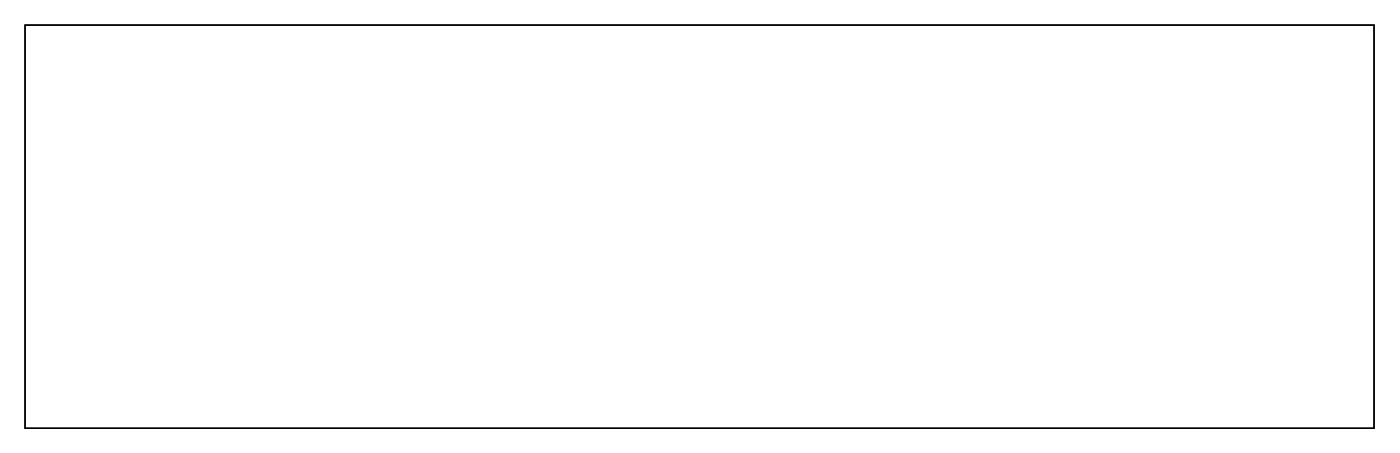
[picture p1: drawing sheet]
<svg xmlns="http://www.w3.org/2000/svg" width="203mm" height="66mm" viewBox="0 0 203 66" stroke-linecap="round" stroke-linejoin="round" font-family="sans-serif">
<path d="M3.6 3.6h195.8v58.4h-195.8z" fill="none" stroke="#000" stroke-width=".2"/>
<path d="M3.6 3.6v58.4h195.8v-58.4zM3.6 3.6h195.8v58.4h-195.8z" fill="#000"/>
<circle cx="7.5" cy="36.6" r=".74" fill="#fff"/>
<circle cx="7.5" cy="36.6" r=".74" fill="none" stroke="#fff" stroke-width=".76" stroke-linecap="butt"/>
<circle cx="7.5" cy="34.1" r=".74" fill="#fff"/>
<circle cx="7.5" cy="34.1" r=".74" fill="none" stroke="#fff" stroke-width=".76" stroke-linecap="butt"/>
<circle cx="7.5" cy="31.6" r=".74" fill="#fff"/>
<circle cx="7.5" cy="31.6" r=".74" fill="none" stroke="#fff" stroke-width=".76" stroke-linecap="butt"/>
<circle cx="7.5" cy="29" r=".74" fill="#fff"/>
<circle cx="7.5" cy="29" r=".74" fill="none" stroke="#fff" stroke-width=".76" stroke-linecap="butt"/>
<circle cx="195.5" cy="7.4" r="1.6" fill="#fff"/>
<circle cx="195.5" cy="7.4" r="1.6" fill="none" stroke="#fff" stroke-width=".25"/>
<circle cx="195.5" cy="58.2" r="1.6" fill="#fff"/>
<circle cx="195.5" cy="58.2" r="1.6" fill="none" stroke="#fff" stroke-width=".25"/>
<circle cx="7.5" cy="15" r=".74" fill="#fff"/>
<circle cx="7.5" cy="15" r=".74" fill="none" stroke="#fff" stroke-width=".76" stroke-linecap="butt"/>
<circle cx="7.5" cy="17.6" r=".74" fill="#fff"/>
<circle cx="7.5" cy="17.6" r=".74" fill="none" stroke="#fff" stroke-width=".76" stroke-linecap="butt"/>
<circle cx="7.5" cy="20.1" r=".74" fill="#fff"/>
<circle cx="7.5" cy="20.1" r=".74" fill="none" stroke="#fff" stroke-width=".76" stroke-linecap="butt"/>
<circle cx="195.8" cy="50.6" r=".6" fill="#fff"/>
<circle cx="195.8" cy="50.6" r=".6" fill="none" stroke="#fff" stroke-width=".65" stroke-linecap="butt"/>
<path d="M195.2 50h1.2v1.2h-1.2z" fill="#fff"/>
<path d="M195.2 50h1.2v1.2h-1.2z" fill="none" stroke="#fff" stroke-width=".65" stroke-linecap="butt"/>
<circle cx="195.8" cy="53.1" r=".6" fill="#fff"/>
<circle cx="195.8" cy="53.1" r=".6" fill="none" stroke="#fff" stroke-width=".65" stroke-linecap="butt"/>
<circle cx="195.8" cy="15" r=".6" fill="#fff"/>
<circle cx="195.8" cy="15" r=".6" fill="none" stroke="#fff" stroke-width=".65" stroke-linecap="butt"/>
<path d="M195.2 14.4h1.2v1.2h-1.2z" fill="#fff"/>
<path d="M195.2 14.4h1.2v1.2h-1.2z" fill="none" stroke="#fff" stroke-width=".65" stroke-linecap="butt"/>
<circle cx="195.8" cy="12.5" r=".6" fill="#fff"/>
<circle cx="195.8" cy="12.5" r=".6" fill="none" stroke="#fff" stroke-width=".65" stroke-linecap="butt"/>
<circle cx="195.8" cy="37.3" r=".7" fill="#fff"/>
<circle cx="195.8" cy="37.3" r=".7" fill="none" stroke="#fff" stroke-width=".76" stroke-linecap="butt"/>
<circle cx="195.8" cy="47.4" r=".7" fill="#fff"/>
<circle cx="195.8" cy="47.4" r=".7" fill="none" stroke="#fff" stroke-width=".76" stroke-linecap="butt"/>
<circle cx="195.8" cy="29" r=".7" fill="#fff"/>
<circle cx="195.8" cy="29" r=".7" fill="none" stroke="#fff" stroke-width=".76" stroke-linecap="butt"/>
<circle cx="195.8" cy="18.9" r=".7" fill="#fff"/>
<circle cx="195.8" cy="18.9" r=".7" fill="none" stroke="#fff" stroke-width=".76" stroke-linecap="butt"/>
<circle cx="195.8" cy="31.9" r=".74" fill="#fff"/>
<circle cx="195.8" cy="31.9" r=".74" fill="none" stroke="#fff" stroke-width=".76" stroke-linecap="butt"/>
<circle cx="195.8" cy="34.4" r=".74" fill="#fff"/>
<circle cx="195.8" cy="34.4" r=".74" fill="none" stroke="#fff" stroke-width=".76" stroke-linecap="butt"/>
<circle cx="60.8" cy="32.2" r=".35" fill="#fff"/>
<circle cx="60.8" cy="32.2" r=".35" fill="none" stroke="#fff" stroke-width=".55"/>
<circle cx="63.4" cy="33.5" r=".35" fill="#fff"/>
<circle cx="63.4" cy="33.5" r=".35" fill="none" stroke="#fff" stroke-width=".55"/>
<circle cx="40.5" cy="33.5" r=".35" fill="#fff"/>
<circle cx="40.5" cy="33.5" r=".35" fill="none" stroke="#fff" stroke-width=".55"/>
<circle cx="38" cy="32.2" r=".35" fill="#fff"/>
<circle cx="38" cy="32.2" r=".35" fill="none" stroke="#fff" stroke-width=".55"/>
<circle cx="15.1" cy="32.2" r=".35" fill="#fff"/>
<circle cx="15.1" cy="32.2" r=".35" fill="none" stroke="#fff" stroke-width=".55"/>
<circle cx="17.7" cy="33.5" r=".35" fill="#fff"/>
<circle cx="17.7" cy="33.5" r=".35" fill="none" stroke="#fff" stroke-width=".55"/>
<circle cx="83.7" cy="32.2" r=".35" fill="#fff"/>
<circle cx="83.7" cy="32.2" r=".35" fill="none" stroke="#fff" stroke-width=".55"/>
<circle cx="86.2" cy="33.5" r=".35" fill="#fff"/>
<circle cx="86.2" cy="33.5" r=".35" fill="none" stroke="#fff" stroke-width=".55"/>
<path d="M188.9 16.6h3v2h-3z" fill="#fff"/>
<path d="M188.9 16.6h3v2h-3z" fill="none" stroke="#fff" stroke-width=".25"/>
<path d="M166 16.6h3v2h-3z" fill="#fff"/>
<path d="M166 16.6h3v2h-3z" fill="none" stroke="#fff" stroke-width=".25"/>
<path d="M143.2 16.6h3v2h-3z" fill="#fff"/>
<path d="M143.2 16.6h3v2h-3z" fill="none" stroke="#fff" stroke-width=".25"/>
<path d="M120.3 16.6h3v2h-3z" fill="#fff"/>
<path d="M120.3 16.6h3v2h-3z" fill="none" stroke="#fff" stroke-width=".25"/>
<path d="M97.4 16.6h3v2h-3z" fill="#fff"/>
<path d="M97.4 16.6h3v2h-3z" fill="none" stroke="#fff" stroke-width=".25"/>
<path d="M188.9 19.1h3v2h-3z" fill="#fff"/>
<path d="M188.9 19.1h3v2h-3z" fill="none" stroke="#fff" stroke-width=".25"/>
<path d="M166 19.1h3v2h-3z" fill="#fff"/>
<path d="M166 19.1h3v2h-3z" fill="none" stroke="#fff" stroke-width=".25"/>
<path d="M143.2 19.1h3v2h-3z" fill="#fff"/>
<path d="M143.2 19.1h3v2h-3z" fill="none" stroke="#fff" stroke-width=".25"/>
<path d="M120.3 19.1h3v2h-3z" fill="#fff"/>
<path d="M120.3 19.1h3v2h-3z" fill="none" stroke="#fff" stroke-width=".25"/>
<path d="M97.4 19.1h3v2h-3z" fill="#fff"/>
<path d="M97.4 19.1h3v2h-3z" fill="none" stroke="#fff" stroke-width=".25"/>
<path d="M173.6 19.1h3v2h-3z" fill="#fff"/>
<path d="M173.6 19.1h3v2h-3z" fill="none" stroke="#fff" stroke-width=".25"/>
<path d="M150.8 19.1h3v2h-3z" fill="#fff"/>
<path d="M150.8 19.1h3v2h-3z" fill="none" stroke="#fff" stroke-width=".25"/>
<path d="M127.9 19.1h3v2h-3z" fill="#fff"/>
<path d="M127.9 19.1h3v2h-3z" fill="none" stroke="#fff" stroke-width=".25"/>
<path d="M105.1 19.1h3v2h-3z" fill="#fff"/>
<path d="M105.1 19.1h3v2h-3z" fill="none" stroke="#fff" stroke-width=".25"/>
<path d="M82.2 19.1h3v2h-3z" fill="#fff"/>
<path d="M82.2 19.1h3v2h-3z" fill="none" stroke="#fff" stroke-width=".25"/>
<path d="M178.7 16.6h3v2h-3z" fill="#fff"/>
<path d="M178.7 16.6h3v2h-3z" fill="none" stroke="#fff" stroke-width=".25"/>
<path d="M155.9 16.6h3v2h-3z" fill="#fff"/>
<path d="M155.9 16.6h3v2h-3z" fill="none" stroke="#fff" stroke-width=".25"/>
<path d="M133 16.6h3v2h-3z" fill="#fff"/>
<path d="M133 16.6h3v2h-3z" fill="none" stroke="#fff" stroke-width=".25"/>
<path d="M110.1 16.6h3v2h-3z" fill="#fff"/>
<path d="M110.1 16.6h3v2h-3z" fill="none" stroke="#fff" stroke-width=".25"/>
<path d="M87.3 16.6h3v2h-3z" fill="#fff"/>
<path d="M87.3 16.6h3v2h-3z" fill="none" stroke="#fff" stroke-width=".25"/>
<path d="M173.6 16.6h3v2h-3z" fill="#fff"/>
<path d="M173.6 16.6h3v2h-3z" fill="none" stroke="#fff" stroke-width=".25"/>
<path d="M150.8 16.6h3v2h-3z" fill="#fff"/>
<path d="M150.8 16.6h3v2h-3z" fill="none" stroke="#fff" stroke-width=".25"/>
<path d="M127.9 16.6h3v2h-3z" fill="#fff"/>
<path d="M127.9 16.6h3v2h-3z" fill="none" stroke="#fff" stroke-width=".25"/>
<path d="M105.1 16.6h3v2h-3z" fill="#fff"/>
<path d="M105.1 16.6h3v2h-3z" fill="none" stroke="#fff" stroke-width=".25"/>
<path d="M82.2 16.6h3v2h-3z" fill="#fff"/>
<path d="M82.2 16.6h3v2h-3z" fill="none" stroke="#fff" stroke-width=".25"/>
<path d="M183.8 16.6h3v2h-3z" fill="#fff"/>
<path d="M183.8 16.6h3v2h-3z" fill="none" stroke="#fff" stroke-width=".25"/>
<path d="M160.9 16.6h3v2h-3z" fill="#fff"/>
<path d="M160.9 16.6h3v2h-3z" fill="none" stroke="#fff" stroke-width=".25"/>
<path d="M138.1 16.6h3v2h-3z" fill="#fff"/>
<path d="M138.1 16.6h3v2h-3z" fill="none" stroke="#fff" stroke-width=".25"/>
<path d="M115.2 16.6h3v2h-3z" fill="#fff"/>
<path d="M115.2 16.6h3v2h-3z" fill="none" stroke="#fff" stroke-width=".25"/>
<path d="M92.4 16.6h3v2h-3z" fill="#fff"/>
<path d="M92.4 16.6h3v2h-3z" fill="none" stroke="#fff" stroke-width=".25"/>
<path d="M183.8 19.1h3v2h-3z" fill="#fff"/>
<path d="M183.8 19.1h3v2h-3z" fill="none" stroke="#fff" stroke-width=".25"/>
<path d="M160.9 19.1h3v2h-3z" fill="#fff"/>
<path d="M160.9 19.1h3v2h-3z" fill="none" stroke="#fff" stroke-width=".25"/>
<path d="M138.1 19.1h3v2h-3z" fill="#fff"/>
<path d="M138.1 19.1h3v2h-3z" fill="none" stroke="#fff" stroke-width=".25"/>
<path d="M115.2 19.1h3v2h-3z" fill="#fff"/>
<path d="M115.2 19.1h3v2h-3z" fill="none" stroke="#fff" stroke-width=".25"/>
<path d="M92.4 19.1h3v2h-3z" fill="#fff"/>
<path d="M92.4 19.1h3v2h-3z" fill="none" stroke="#fff" stroke-width=".25"/>
<path d="M178.7 19.1h3v2h-3z" fill="#fff"/>
<path d="M178.7 19.1h3v2h-3z" fill="none" stroke="#fff" stroke-width=".25"/>
<path d="M155.9 19.1h3v2h-3z" fill="#fff"/>
<path d="M155.9 19.1h3v2h-3z" fill="none" stroke="#fff" stroke-width=".25"/>
<path d="M133 19.1h3v2h-3z" fill="#fff"/>
<path d="M133 19.1h3v2h-3z" fill="none" stroke="#fff" stroke-width=".25"/>
<path d="M110.1 19.1h3v2h-3z" fill="#fff"/>
<path d="M110.1 19.1h3v2h-3z" fill="none" stroke="#fff" stroke-width=".25"/>
<path d="M87.3 19.1h3v2h-3z" fill="#fff"/>
<path d="M87.3 19.1h3v2h-3z" fill="none" stroke="#fff" stroke-width=".25"/>
<path d="M74.6 16.6h3v2h-3z" fill="#fff"/>
<path d="M74.6 16.6h3v2h-3z" fill="none" stroke="#fff" stroke-width=".25"/>
<path d="M74.6 19.1h3v2h-3z" fill="#fff"/>
<path d="M74.6 19.1h3v2h-3z" fill="none" stroke="#fff" stroke-width=".25"/>
<path d="M59.3 19.1h3v2h-3z" fill="#fff"/>
<path d="M59.3 19.1h3v2h-3z" fill="none" stroke="#fff" stroke-width=".25"/>
<path d="M64.4 16.6h3v2h-3z" fill="#fff"/>
<path d="M64.4 16.6h3v2h-3z" fill="none" stroke="#fff" stroke-width=".25"/>
<path d="M59.3 16.6h3v2h-3z" fill="#fff"/>
<path d="M59.3 16.6h3v2h-3z" fill="none" stroke="#fff" stroke-width=".25"/>
<path d="M69.5 16.6h3v2h-3z" fill="#fff"/>
<path d="M69.5 16.6h3v2h-3z" fill="none" stroke="#fff" stroke-width=".25"/>
<path d="M69.5 19.1h3v2h-3z" fill="#fff"/>
<path d="M69.5 19.1h3v2h-3z" fill="none" stroke="#fff" stroke-width=".25"/>
<path d="M64.4 19.1h3v2h-3z" fill="#fff"/>
<path d="M64.4 19.1h3v2h-3z" fill="none" stroke="#fff" stroke-width=".25"/>
<path d="M51.7 16.6h3v2h-3z" fill="#fff"/>
<path d="M51.7 16.6h3v2h-3z" fill="none" stroke="#fff" stroke-width=".25"/>
<path d="M51.7 19.1h3v2h-3z" fill="#fff"/>
<path d="M51.7 19.1h3v2h-3z" fill="none" stroke="#fff" stroke-width=".25"/>
<path d="M36.5 19.1h3v2h-3z" fill="#fff"/>
<path d="M36.5 19.1h3v2h-3z" fill="none" stroke="#fff" stroke-width=".25"/>
<path d="M41.6 16.6h3v2h-3z" fill="#fff"/>
<path d="M41.6 16.6h3v2h-3z" fill="none" stroke="#fff" stroke-width=".25"/>
<path d="M36.5 16.6h3v2h-3z" fill="#fff"/>
<path d="M36.5 16.6h3v2h-3z" fill="none" stroke="#fff" stroke-width=".25"/>
<path d="M46.6 16.6h3v2h-3z" fill="#fff"/>
<path d="M46.6 16.6h3v2h-3z" fill="none" stroke="#fff" stroke-width=".25"/>
<path d="M46.6 19.1h3v2h-3z" fill="#fff"/>
<path d="M46.6 19.1h3v2h-3z" fill="none" stroke="#fff" stroke-width=".25"/>
<path d="M41.6 19.1h3v2h-3z" fill="#fff"/>
<path d="M41.6 19.1h3v2h-3z" fill="none" stroke="#fff" stroke-width=".25"/>
<path d="M28.9 16.6h3v2h-3z" fill="#fff"/>
<path d="M28.9 16.6h3v2h-3z" fill="none" stroke="#fff" stroke-width=".25"/>
<path d="M28.9 19.1h3v2h-3z" fill="#fff"/>
<path d="M28.9 19.1h3v2h-3z" fill="none" stroke="#fff" stroke-width=".25"/>
<path d="M13.6 19.1h3v2h-3z" fill="#fff"/>
<path d="M13.6 19.1h3v2h-3z" fill="none" stroke="#fff" stroke-width=".25"/>
<path d="M18.7 16.6h3v2h-3z" fill="#fff"/>
<path d="M18.7 16.6h3v2h-3z" fill="none" stroke="#fff" stroke-width=".25"/>
<path d="M13.6 16.6h3v2h-3z" fill="#fff"/>
<path d="M13.6 16.6h3v2h-3z" fill="none" stroke="#fff" stroke-width=".25"/>
<path d="M23.8 16.6h3v2h-3z" fill="#fff"/>
<path d="M23.8 16.6h3v2h-3z" fill="none" stroke="#fff" stroke-width=".25"/>
<path d="M23.8 19.1h3v2h-3z" fill="#fff"/>
<path d="M23.8 19.1h3v2h-3z" fill="none" stroke="#fff" stroke-width=".25"/>
<path d="M18.7 19.1h3v2h-3z" fill="#fff"/>
<path d="M18.7 19.1h3v2h-3z" fill="none" stroke="#fff" stroke-width=".25"/>
<path d="M21.2 47.1h3v2h-3z" fill="#fff"/>
<path d="M21.2 47.1h3v2h-3z" fill="none" stroke="#fff" stroke-width=".25"/>
<path d="M11.1 47.1h3v2h-3z" fill="#fff"/>
<path d="M11.1 47.1h3v2h-3z" fill="none" stroke="#fff" stroke-width=".25"/>
<path d="M21.2 44.5h3v2h-3z" fill="#fff"/>
<path d="M21.2 44.5h3v2h-3z" fill="none" stroke="#fff" stroke-width=".25"/>
<path d="M11.1 44.5h3v2h-3z" fill="#fff"/>
<path d="M11.1 44.5h3v2h-3z" fill="none" stroke="#fff" stroke-width=".25"/>
<path d="M16.2 44.5h3v2h-3z" fill="#fff"/>
<path d="M16.2 44.5h3v2h-3z" fill="none" stroke="#fff" stroke-width=".25"/>
<path d="M16.2 47.1h3v2h-3z" fill="#fff"/>
<path d="M16.2 47.1h3v2h-3z" fill="none" stroke="#fff" stroke-width=".25"/>
<path d="M26.3 47.1h3v2h-3z" fill="#fff"/>
<path d="M26.3 47.1h3v2h-3z" fill="none" stroke="#fff" stroke-width=".25"/>
<path d="M26.3 44.5h3v2h-3z" fill="#fff"/>
<path d="M26.3 44.5h3v2h-3z" fill="none" stroke="#fff" stroke-width=".25"/>
<path d="M44.1 47.1h3v2h-3z" fill="#fff"/>
<path d="M44.1 47.1h3v2h-3z" fill="none" stroke="#fff" stroke-width=".25"/>
<path d="M33.9 47.1h3v2h-3z" fill="#fff"/>
<path d="M33.9 47.1h3v2h-3z" fill="none" stroke="#fff" stroke-width=".25"/>
<path d="M44.1 44.5h3v2h-3z" fill="#fff"/>
<path d="M44.1 44.5h3v2h-3z" fill="none" stroke="#fff" stroke-width=".25"/>
<path d="M33.9 44.5h3v2h-3z" fill="#fff"/>
<path d="M33.9 44.5h3v2h-3z" fill="none" stroke="#fff" stroke-width=".25"/>
<path d="M39 44.5h3v2h-3z" fill="#fff"/>
<path d="M39 44.5h3v2h-3z" fill="none" stroke="#fff" stroke-width=".25"/>
<path d="M39 47.1h3v2h-3z" fill="#fff"/>
<path d="M39 47.1h3v2h-3z" fill="none" stroke="#fff" stroke-width=".25"/>
<path d="M49.2 47.1h3v2h-3z" fill="#fff"/>
<path d="M49.2 47.1h3v2h-3z" fill="none" stroke="#fff" stroke-width=".25"/>
<path d="M49.2 44.5h3v2h-3z" fill="#fff"/>
<path d="M49.2 44.5h3v2h-3z" fill="none" stroke="#fff" stroke-width=".25"/>
<path d="M67 47.1h3v2h-3z" fill="#fff"/>
<path d="M67 47.1h3v2h-3z" fill="none" stroke="#fff" stroke-width=".25"/>
<path d="M56.8 47.1h3v2h-3z" fill="#fff"/>
<path d="M56.8 47.1h3v2h-3z" fill="none" stroke="#fff" stroke-width=".25"/>
<path d="M67 44.5h3v2h-3z" fill="#fff"/>
<path d="M67 44.5h3v2h-3z" fill="none" stroke="#fff" stroke-width=".25"/>
<path d="M56.8 44.5h3v2h-3z" fill="#fff"/>
<path d="M56.8 44.5h3v2h-3z" fill="none" stroke="#fff" stroke-width=".25"/>
<path d="M61.9 44.5h3v2h-3z" fill="#fff"/>
<path d="M61.9 44.5h3v2h-3z" fill="none" stroke="#fff" stroke-width=".25"/>
<path d="M61.9 47.1h3v2h-3z" fill="#fff"/>
<path d="M61.9 47.1h3v2h-3z" fill="none" stroke="#fff" stroke-width=".25"/>
<path d="M72 47.1h3v2h-3z" fill="#fff"/>
<path d="M72 47.1h3v2h-3z" fill="none" stroke="#fff" stroke-width=".25"/>
<path d="M72 44.5h3v2h-3z" fill="#fff"/>
<path d="M72 44.5h3v2h-3z" fill="none" stroke="#fff" stroke-width=".25"/>
<path d="M171.1 44.5h3v2h-3z" fill="#fff"/>
<path d="M171.1 44.5h3v2h-3z" fill="none" stroke="#fff" stroke-width=".25"/>
<path d="M148.2 44.5h3v2h-3z" fill="#fff"/>
<path d="M148.2 44.5h3v2h-3z" fill="none" stroke="#fff" stroke-width=".25"/>
<path d="M125.4 44.5h3v2h-3z" fill="#fff"/>
<path d="M125.4 44.5h3v2h-3z" fill="none" stroke="#fff" stroke-width=".25"/>
<path d="M102.5 44.5h3v2h-3z" fill="#fff"/>
<path d="M102.5 44.5h3v2h-3z" fill="none" stroke="#fff" stroke-width=".25"/>
<path d="M79.7 44.5h3v2h-3z" fill="#fff"/>
<path d="M79.7 44.5h3v2h-3z" fill="none" stroke="#fff" stroke-width=".25"/>
<path d="M171.1 47.1h3v2h-3z" fill="#fff"/>
<path d="M171.1 47.1h3v2h-3z" fill="none" stroke="#fff" stroke-width=".25"/>
<path d="M148.2 47.1h3v2h-3z" fill="#fff"/>
<path d="M148.2 47.1h3v2h-3z" fill="none" stroke="#fff" stroke-width=".25"/>
<path d="M125.4 47.1h3v2h-3z" fill="#fff"/>
<path d="M125.4 47.1h3v2h-3z" fill="none" stroke="#fff" stroke-width=".25"/>
<path d="M102.5 47.1h3v2h-3z" fill="#fff"/>
<path d="M102.5 47.1h3v2h-3z" fill="none" stroke="#fff" stroke-width=".25"/>
<path d="M79.7 47.1h3v2h-3z" fill="#fff"/>
<path d="M79.7 47.1h3v2h-3z" fill="none" stroke="#fff" stroke-width=".25"/>
<path d="M176.2 47.1h3v2h-3z" fill="#fff"/>
<path d="M176.2 47.1h3v2h-3z" fill="none" stroke="#fff" stroke-width=".25"/>
<path d="M153.3 47.1h3v2h-3z" fill="#fff"/>
<path d="M153.3 47.1h3v2h-3z" fill="none" stroke="#fff" stroke-width=".25"/>
<path d="M130.5 47.1h3v2h-3z" fill="#fff"/>
<path d="M130.5 47.1h3v2h-3z" fill="none" stroke="#fff" stroke-width=".25"/>
<path d="M107.6 47.1h3v2h-3z" fill="#fff"/>
<path d="M107.6 47.1h3v2h-3z" fill="none" stroke="#fff" stroke-width=".25"/>
<path d="M84.7 47.1h3v2h-3z" fill="#fff"/>
<path d="M84.7 47.1h3v2h-3z" fill="none" stroke="#fff" stroke-width=".25"/>
<path d="M176.2 44.5h3v2h-3z" fill="#fff"/>
<path d="M176.2 44.5h3v2h-3z" fill="none" stroke="#fff" stroke-width=".25"/>
<path d="M153.3 44.5h3v2h-3z" fill="#fff"/>
<path d="M153.3 44.5h3v2h-3z" fill="none" stroke="#fff" stroke-width=".25"/>
<path d="M130.5 44.5h3v2h-3z" fill="#fff"/>
<path d="M130.5 44.5h3v2h-3z" fill="none" stroke="#fff" stroke-width=".25"/>
<path d="M107.6 44.5h3v2h-3z" fill="#fff"/>
<path d="M107.6 44.5h3v2h-3z" fill="none" stroke="#fff" stroke-width=".25"/>
<path d="M84.7 44.5h3v2h-3z" fill="#fff"/>
<path d="M84.7 44.5h3v2h-3z" fill="none" stroke="#fff" stroke-width=".25"/>
<path d="M181.3 47.1h3v2h-3z" fill="#fff"/>
<path d="M181.3 47.1h3v2h-3z" fill="none" stroke="#fff" stroke-width=".25"/>
<path d="M158.4 47.1h3v2h-3z" fill="#fff"/>
<path d="M158.4 47.1h3v2h-3z" fill="none" stroke="#fff" stroke-width=".25"/>
<path d="M135.5 47.1h3v2h-3z" fill="#fff"/>
<path d="M135.5 47.1h3v2h-3z" fill="none" stroke="#fff" stroke-width=".25"/>
<path d="M112.7 47.1h3v2h-3z" fill="#fff"/>
<path d="M112.7 47.1h3v2h-3z" fill="none" stroke="#fff" stroke-width=".25"/>
<path d="M89.8 47.1h3v2h-3z" fill="#fff"/>
<path d="M89.8 47.1h3v2h-3z" fill="none" stroke="#fff" stroke-width=".25"/>
<path d="M181.3 44.5h3v2h-3z" fill="#fff"/>
<path d="M181.3 44.5h3v2h-3z" fill="none" stroke="#fff" stroke-width=".25"/>
<path d="M158.4 44.5h3v2h-3z" fill="#fff"/>
<path d="M158.4 44.5h3v2h-3z" fill="none" stroke="#fff" stroke-width=".25"/>
<path d="M135.5 44.5h3v2h-3z" fill="#fff"/>
<path d="M135.5 44.5h3v2h-3z" fill="none" stroke="#fff" stroke-width=".25"/>
<path d="M112.7 44.5h3v2h-3z" fill="#fff"/>
<path d="M112.7 44.5h3v2h-3z" fill="none" stroke="#fff" stroke-width=".25"/>
<path d="M89.8 44.5h3v2h-3z" fill="#fff"/>
<path d="M89.8 44.5h3v2h-3z" fill="none" stroke="#fff" stroke-width=".25"/>
<path d="M186.3 47.1h3v2h-3z" fill="#fff"/>
<path d="M186.3 47.1h3v2h-3z" fill="none" stroke="#fff" stroke-width=".25"/>
<path d="M163.5 47.1h3v2h-3z" fill="#fff"/>
<path d="M163.5 47.1h3v2h-3z" fill="none" stroke="#fff" stroke-width=".25"/>
<path d="M140.6 47.1h3v2h-3z" fill="#fff"/>
<path d="M140.6 47.1h3v2h-3z" fill="none" stroke="#fff" stroke-width=".25"/>
<path d="M117.8 47.1h3v2h-3z" fill="#fff"/>
<path d="M117.8 47.1h3v2h-3z" fill="none" stroke="#fff" stroke-width=".25"/>
<path d="M94.9 47.1h3v2h-3z" fill="#fff"/>
<path d="M94.9 47.1h3v2h-3z" fill="none" stroke="#fff" stroke-width=".25"/>
<path d="M186.3 44.5h3v2h-3z" fill="#fff"/>
<path d="M186.3 44.5h3v2h-3z" fill="none" stroke="#fff" stroke-width=".25"/>
<path d="M163.5 44.5h3v2h-3z" fill="#fff"/>
<path d="M163.5 44.5h3v2h-3z" fill="none" stroke="#fff" stroke-width=".25"/>
<path d="M140.6 44.5h3v2h-3z" fill="#fff"/>
<path d="M140.6 44.5h3v2h-3z" fill="none" stroke="#fff" stroke-width=".25"/>
<path d="M117.8 44.5h3v2h-3z" fill="#fff"/>
<path d="M117.8 44.5h3v2h-3z" fill="none" stroke="#fff" stroke-width=".25"/>
<path d="M94.9 44.5h3v2h-3z" fill="#fff"/>
<path d="M94.9 44.5h3v2h-3z" fill="none" stroke="#fff" stroke-width=".25"/>
<circle cx="175.1" cy="32.2" r=".35" fill="#fff"/>
<circle cx="175.1" cy="32.2" r=".35" fill="none" stroke="#fff" stroke-width=".55"/>
<circle cx="177.7" cy="33.5" r=".35" fill="#fff"/>
<circle cx="177.7" cy="33.5" r=".35" fill="none" stroke="#fff" stroke-width=".55"/>
<circle cx="106.6" cy="32.2" r=".35" fill="#fff"/>
<circle cx="106.6" cy="32.2" r=".35" fill="none" stroke="#fff" stroke-width=".55"/>
<circle cx="109.1" cy="33.5" r=".35" fill="#fff"/>
<circle cx="109.1" cy="33.5" r=".35" fill="none" stroke="#fff" stroke-width=".55"/>
<circle cx="152.3" cy="32.3" r=".35" fill="#fff"/>
<circle cx="152.3" cy="32.3" r=".35" fill="none" stroke="#fff" stroke-width=".55"/>
<circle cx="154.8" cy="33.5" r=".35" fill="#fff"/>
<circle cx="154.8" cy="33.5" r=".35" fill="none" stroke="#fff" stroke-width=".55"/>
<circle cx="132" cy="33.5" r=".35" fill="#fff"/>
<circle cx="132" cy="33.5" r=".35" fill="none" stroke="#fff" stroke-width=".55"/>
<circle cx="129.4" cy="32.2" r=".35" fill="#fff"/>
<circle cx="129.4" cy="32.2" r=".35" fill="none" stroke="#fff" stroke-width=".55"/>
<circle cx="172.6" cy="6.8" r=".74" fill="#fff"/>
<circle cx="172.6" cy="6.8" r=".74" fill="none" stroke="#fff" stroke-width=".76" stroke-linecap="butt"/>
<circle cx="175.1" cy="6.8" r=".74" fill="#fff"/>
<circle cx="175.1" cy="6.8" r=".74" fill="none" stroke="#fff" stroke-width=".76" stroke-linecap="butt"/>
<circle cx="177.7" cy="6.8" r=".74" fill="#fff"/>
<circle cx="177.7" cy="6.8" r=".74" fill="none" stroke="#fff" stroke-width=".76" stroke-linecap="butt"/>
<circle cx="180.2" cy="6.8" r=".74" fill="#fff"/>
<circle cx="180.2" cy="6.8" r=".74" fill="none" stroke="#fff" stroke-width=".76" stroke-linecap="butt"/>
<circle cx="182.8" cy="6.8" r=".74" fill="#fff"/>
<circle cx="182.8" cy="6.8" r=".74" fill="none" stroke="#fff" stroke-width=".76" stroke-linecap="butt"/>
<circle cx="185.3" cy="6.8" r=".74" fill="#fff"/>
<circle cx="185.3" cy="6.8" r=".74" fill="none" stroke="#fff" stroke-width=".76" stroke-linecap="butt"/>
<circle cx="187.8" cy="6.8" r=".74" fill="#fff"/>
<circle cx="187.8" cy="6.8" r=".74" fill="none" stroke="#fff" stroke-width=".76" stroke-linecap="butt"/>
<circle cx="190.4" cy="6.8" r=".74" fill="#fff"/>
<circle cx="190.4" cy="6.8" r=".74" fill="none" stroke="#fff" stroke-width=".76" stroke-linecap="butt"/>
<circle cx="149.7" cy="6.8" r=".74" fill="#fff"/>
<circle cx="149.7" cy="6.8" r=".74" fill="none" stroke="#fff" stroke-width=".76" stroke-linecap="butt"/>
<circle cx="152.3" cy="6.8" r=".74" fill="#fff"/>
<circle cx="152.3" cy="6.8" r=".74" fill="none" stroke="#fff" stroke-width=".76" stroke-linecap="butt"/>
<circle cx="154.8" cy="6.8" r=".74" fill="#fff"/>
<circle cx="154.8" cy="6.8" r=".74" fill="none" stroke="#fff" stroke-width=".76" stroke-linecap="butt"/>
<circle cx="157.4" cy="6.8" r=".74" fill="#fff"/>
<circle cx="157.4" cy="6.8" r=".74" fill="none" stroke="#fff" stroke-width=".76" stroke-linecap="butt"/>
<circle cx="159.9" cy="6.8" r=".74" fill="#fff"/>
<circle cx="159.9" cy="6.8" r=".74" fill="none" stroke="#fff" stroke-width=".76" stroke-linecap="butt"/>
<circle cx="162.4" cy="6.8" r=".74" fill="#fff"/>
<circle cx="162.4" cy="6.8" r=".74" fill="none" stroke="#fff" stroke-width=".76" stroke-linecap="butt"/>
<circle cx="165" cy="6.8" r=".74" fill="#fff"/>
<circle cx="165" cy="6.8" r=".74" fill="none" stroke="#fff" stroke-width=".76" stroke-linecap="butt"/>
<circle cx="167.5" cy="6.8" r=".74" fill="#fff"/>
<circle cx="167.5" cy="6.8" r=".74" fill="none" stroke="#fff" stroke-width=".76" stroke-linecap="butt"/>
<circle cx="126.9" cy="6.8" r=".74" fill="#fff"/>
<circle cx="126.9" cy="6.8" r=".74" fill="none" stroke="#fff" stroke-width=".76" stroke-linecap="butt"/>
<circle cx="129.4" cy="6.8" r=".74" fill="#fff"/>
<circle cx="129.4" cy="6.8" r=".74" fill="none" stroke="#fff" stroke-width=".76" stroke-linecap="butt"/>
<circle cx="132" cy="6.8" r=".74" fill="#fff"/>
<circle cx="132" cy="6.8" r=".74" fill="none" stroke="#fff" stroke-width=".76" stroke-linecap="butt"/>
<circle cx="134.5" cy="6.8" r=".74" fill="#fff"/>
<circle cx="134.5" cy="6.8" r=".74" fill="none" stroke="#fff" stroke-width=".76" stroke-linecap="butt"/>
<circle cx="137" cy="6.8" r=".74" fill="#fff"/>
<circle cx="137" cy="6.8" r=".74" fill="none" stroke="#fff" stroke-width=".76" stroke-linecap="butt"/>
<circle cx="139.6" cy="6.8" r=".74" fill="#fff"/>
<circle cx="139.6" cy="6.8" r=".74" fill="none" stroke="#fff" stroke-width=".76" stroke-linecap="butt"/>
<circle cx="142.1" cy="6.8" r=".74" fill="#fff"/>
<circle cx="142.1" cy="6.8" r=".74" fill="none" stroke="#fff" stroke-width=".76" stroke-linecap="butt"/>
<circle cx="144.7" cy="6.8" r=".74" fill="#fff"/>
<circle cx="144.7" cy="6.8" r=".74" fill="none" stroke="#fff" stroke-width=".76" stroke-linecap="butt"/>
<circle cx="104" cy="6.8" r=".74" fill="#fff"/>
<circle cx="104" cy="6.8" r=".74" fill="none" stroke="#fff" stroke-width=".76" stroke-linecap="butt"/>
<circle cx="106.6" cy="6.8" r=".74" fill="#fff"/>
<circle cx="106.6" cy="6.8" r=".74" fill="none" stroke="#fff" stroke-width=".76" stroke-linecap="butt"/>
<circle cx="109.1" cy="6.8" r=".74" fill="#fff"/>
<circle cx="109.1" cy="6.8" r=".74" fill="none" stroke="#fff" stroke-width=".76" stroke-linecap="butt"/>
<circle cx="111.6" cy="6.8" r=".74" fill="#fff"/>
<circle cx="111.6" cy="6.8" r=".74" fill="none" stroke="#fff" stroke-width=".76" stroke-linecap="butt"/>
<circle cx="114.2" cy="6.8" r=".74" fill="#fff"/>
<circle cx="114.2" cy="6.8" r=".74" fill="none" stroke="#fff" stroke-width=".76" stroke-linecap="butt"/>
<circle cx="116.7" cy="6.8" r=".74" fill="#fff"/>
<circle cx="116.7" cy="6.8" r=".74" fill="none" stroke="#fff" stroke-width=".76" stroke-linecap="butt"/>
<circle cx="119.3" cy="6.8" r=".74" fill="#fff"/>
<circle cx="119.3" cy="6.8" r=".74" fill="none" stroke="#fff" stroke-width=".76" stroke-linecap="butt"/>
<circle cx="121.8" cy="6.8" r=".74" fill="#fff"/>
<circle cx="121.8" cy="6.8" r=".74" fill="none" stroke="#fff" stroke-width=".76" stroke-linecap="butt"/>
<circle cx="81.2" cy="6.8" r=".74" fill="#fff"/>
<circle cx="81.2" cy="6.8" r=".74" fill="none" stroke="#fff" stroke-width=".76" stroke-linecap="butt"/>
<circle cx="83.7" cy="6.8" r=".74" fill="#fff"/>
<circle cx="83.7" cy="6.8" r=".74" fill="none" stroke="#fff" stroke-width=".76" stroke-linecap="butt"/>
<circle cx="86.2" cy="6.8" r=".74" fill="#fff"/>
<circle cx="86.2" cy="6.8" r=".74" fill="none" stroke="#fff" stroke-width=".76" stroke-linecap="butt"/>
<circle cx="88.8" cy="6.8" r=".74" fill="#fff"/>
<circle cx="88.8" cy="6.8" r=".74" fill="none" stroke="#fff" stroke-width=".76" stroke-linecap="butt"/>
<circle cx="91.3" cy="6.8" r=".74" fill="#fff"/>
<circle cx="91.3" cy="6.8" r=".74" fill="none" stroke="#fff" stroke-width=".76" stroke-linecap="butt"/>
<circle cx="93.9" cy="6.8" r=".74" fill="#fff"/>
<circle cx="93.9" cy="6.8" r=".74" fill="none" stroke="#fff" stroke-width=".76" stroke-linecap="butt"/>
<circle cx="96.4" cy="6.8" r=".74" fill="#fff"/>
<circle cx="96.4" cy="6.8" r=".74" fill="none" stroke="#fff" stroke-width=".76" stroke-linecap="butt"/>
<circle cx="98.9" cy="6.8" r=".74" fill="#fff"/>
<circle cx="98.9" cy="6.8" r=".74" fill="none" stroke="#fff" stroke-width=".76" stroke-linecap="butt"/>
<circle cx="58" cy="6.8" r=".74" fill="#fff"/>
<circle cx="58" cy="6.8" r=".74" fill="none" stroke="#fff" stroke-width=".76" stroke-linecap="butt"/>
<circle cx="60.5" cy="6.8" r=".74" fill="#fff"/>
<circle cx="60.5" cy="6.8" r=".74" fill="none" stroke="#fff" stroke-width=".76" stroke-linecap="butt"/>
<circle cx="63.1" cy="6.8" r=".74" fill="#fff"/>
<circle cx="63.1" cy="6.8" r=".74" fill="none" stroke="#fff" stroke-width=".76" stroke-linecap="butt"/>
<circle cx="65.6" cy="6.8" r=".74" fill="#fff"/>
<circle cx="65.6" cy="6.8" r=".74" fill="none" stroke="#fff" stroke-width=".76" stroke-linecap="butt"/>
<circle cx="68.1" cy="6.8" r=".74" fill="#fff"/>
<circle cx="68.1" cy="6.8" r=".74" fill="none" stroke="#fff" stroke-width=".76" stroke-linecap="butt"/>
<circle cx="70.7" cy="6.8" r=".74" fill="#fff"/>
<circle cx="70.7" cy="6.8" r=".74" fill="none" stroke="#fff" stroke-width=".76" stroke-linecap="butt"/>
<circle cx="73.2" cy="6.8" r=".74" fill="#fff"/>
<circle cx="73.2" cy="6.8" r=".74" fill="none" stroke="#fff" stroke-width=".76" stroke-linecap="butt"/>
<circle cx="75.8" cy="6.8" r=".74" fill="#fff"/>
<circle cx="75.8" cy="6.8" r=".74" fill="none" stroke="#fff" stroke-width=".76" stroke-linecap="butt"/>
<circle cx="35.4" cy="6.8" r=".74" fill="#fff"/>
<circle cx="35.4" cy="6.8" r=".74" fill="none" stroke="#fff" stroke-width=".76" stroke-linecap="butt"/>
<circle cx="38" cy="6.8" r=".74" fill="#fff"/>
<circle cx="38" cy="6.8" r=".74" fill="none" stroke="#fff" stroke-width=".76" stroke-linecap="butt"/>
<circle cx="40.5" cy="6.8" r=".74" fill="#fff"/>
<circle cx="40.5" cy="6.8" r=".74" fill="none" stroke="#fff" stroke-width=".76" stroke-linecap="butt"/>
<circle cx="43.1" cy="6.8" r=".74" fill="#fff"/>
<circle cx="43.1" cy="6.8" r=".74" fill="none" stroke="#fff" stroke-width=".76" stroke-linecap="butt"/>
<circle cx="45.6" cy="6.8" r=".74" fill="#fff"/>
<circle cx="45.6" cy="6.8" r=".74" fill="none" stroke="#fff" stroke-width=".76" stroke-linecap="butt"/>
<circle cx="48.1" cy="6.8" r=".74" fill="#fff"/>
<circle cx="48.1" cy="6.8" r=".74" fill="none" stroke="#fff" stroke-width=".76" stroke-linecap="butt"/>
<circle cx="50.7" cy="6.8" r=".74" fill="#fff"/>
<circle cx="50.7" cy="6.8" r=".74" fill="none" stroke="#fff" stroke-width=".76" stroke-linecap="butt"/>
<circle cx="53.2" cy="6.8" r=".74" fill="#fff"/>
<circle cx="53.2" cy="6.8" r=".74" fill="none" stroke="#fff" stroke-width=".76" stroke-linecap="butt"/>
<circle cx="12.6" cy="6.8" r=".74" fill="#fff"/>
<circle cx="12.6" cy="6.8" r=".74" fill="none" stroke="#fff" stroke-width=".76" stroke-linecap="butt"/>
<circle cx="15.1" cy="6.8" r=".74" fill="#fff"/>
<circle cx="15.1" cy="6.8" r=".74" fill="none" stroke="#fff" stroke-width=".76" stroke-linecap="butt"/>
<circle cx="17.7" cy="6.8" r=".74" fill="#fff"/>
<circle cx="17.7" cy="6.8" r=".74" fill="none" stroke="#fff" stroke-width=".76" stroke-linecap="butt"/>
<circle cx="20.2" cy="6.8" r=".74" fill="#fff"/>
<circle cx="20.2" cy="6.8" r=".74" fill="none" stroke="#fff" stroke-width=".76" stroke-linecap="butt"/>
<circle cx="22.7" cy="6.8" r=".74" fill="#fff"/>
<circle cx="22.7" cy="6.8" r=".74" fill="none" stroke="#fff" stroke-width=".76" stroke-linecap="butt"/>
<circle cx="25.3" cy="6.8" r=".74" fill="#fff"/>
<circle cx="25.3" cy="6.8" r=".74" fill="none" stroke="#fff" stroke-width=".76" stroke-linecap="butt"/>
<circle cx="27.8" cy="6.8" r=".74" fill="#fff"/>
<circle cx="27.8" cy="6.8" r=".74" fill="none" stroke="#fff" stroke-width=".76" stroke-linecap="butt"/>
<circle cx="30.4" cy="6.8" r=".74" fill="#fff"/>
<circle cx="30.4" cy="6.8" r=".74" fill="none" stroke="#fff" stroke-width=".76" stroke-linecap="butt"/>
<circle cx="7.5" cy="58.2" r="1.6" fill="#fff"/>
<circle cx="7.5" cy="58.2" r="1.6" fill="none" stroke="#fff" stroke-width=".25"/>
<circle cx="7.5" cy="7.4" r="1.6" fill="#fff"/>
<circle cx="7.5" cy="7.4" r="1.6" fill="none" stroke="#fff" stroke-width=".25"/>
<path d="M171.9 28.3h1.4v1.4h-1.4z" fill="#fff"/>
<path d="M171.9 28.3h1.4v1.4h-1.4z" fill="none" stroke="#fff" stroke-width=".76" stroke-linecap="butt"/>
<circle cx="172.6" cy="29" r=".7" fill="#fff"/>
<circle cx="172.6" cy="29" r=".7" fill="none" stroke="#fff" stroke-width=".76" stroke-linecap="butt"/>
<circle cx="172.6" cy="36.6" r=".7" fill="#fff"/>
<circle cx="172.6" cy="36.6" r=".7" fill="none" stroke="#fff" stroke-width=".76" stroke-linecap="butt"/>
<circle cx="175.1" cy="29" r=".7" fill="#fff"/>
<circle cx="175.1" cy="29" r=".7" fill="none" stroke="#fff" stroke-width=".76" stroke-linecap="butt"/>
<circle cx="175.1" cy="36.6" r=".7" fill="#fff"/>
<circle cx="175.1" cy="36.6" r=".7" fill="none" stroke="#fff" stroke-width=".76" stroke-linecap="butt"/>
<circle cx="177.7" cy="29" r=".7" fill="#fff"/>
<circle cx="177.7" cy="29" r=".7" fill="none" stroke="#fff" stroke-width=".76" stroke-linecap="butt"/>
<circle cx="177.7" cy="36.6" r=".7" fill="#fff"/>
<circle cx="177.7" cy="36.6" r=".7" fill="none" stroke="#fff" stroke-width=".76" stroke-linecap="butt"/>
<circle cx="180.2" cy="29" r=".7" fill="#fff"/>
<circle cx="180.2" cy="29" r=".7" fill="none" stroke="#fff" stroke-width=".76" stroke-linecap="butt"/>
<circle cx="180.2" cy="36.6" r=".7" fill="#fff"/>
<circle cx="180.2" cy="36.6" r=".7" fill="none" stroke="#fff" stroke-width=".76" stroke-linecap="butt"/>
<circle cx="182.8" cy="29" r=".7" fill="#fff"/>
<circle cx="182.8" cy="29" r=".7" fill="none" stroke="#fff" stroke-width=".76" stroke-linecap="butt"/>
<circle cx="182.8" cy="36.6" r=".7" fill="#fff"/>
<circle cx="182.8" cy="36.6" r=".7" fill="none" stroke="#fff" stroke-width=".76" stroke-linecap="butt"/>
<circle cx="185.3" cy="29" r=".7" fill="#fff"/>
<circle cx="185.3" cy="29" r=".7" fill="none" stroke="#fff" stroke-width=".76" stroke-linecap="butt"/>
<circle cx="185.3" cy="36.6" r=".7" fill="#fff"/>
<circle cx="185.3" cy="36.6" r=".7" fill="none" stroke="#fff" stroke-width=".76" stroke-linecap="butt"/>
<circle cx="187.8" cy="29" r=".7" fill="#fff"/>
<circle cx="187.8" cy="29" r=".7" fill="none" stroke="#fff" stroke-width=".76" stroke-linecap="butt"/>
<circle cx="187.8" cy="36.6" r=".7" fill="#fff"/>
<circle cx="187.8" cy="36.6" r=".7" fill="none" stroke="#fff" stroke-width=".76" stroke-linecap="butt"/>
<circle cx="190.4" cy="29" r=".7" fill="#fff"/>
<circle cx="190.4" cy="29" r=".7" fill="none" stroke="#fff" stroke-width=".76" stroke-linecap="butt"/>
<circle cx="190.4" cy="36.6" r=".7" fill="#fff"/>
<circle cx="190.4" cy="36.6" r=".7" fill="none" stroke="#fff" stroke-width=".76" stroke-linecap="butt"/>
<path d="M149 28.3h1.4v1.4h-1.4z" fill="#fff"/>
<path d="M149 28.3h1.4v1.4h-1.4z" fill="none" stroke="#fff" stroke-width=".76" stroke-linecap="butt"/>
<circle cx="149.7" cy="29" r=".7" fill="#fff"/>
<circle cx="149.7" cy="29" r=".7" fill="none" stroke="#fff" stroke-width=".76" stroke-linecap="butt"/>
<circle cx="149.7" cy="36.6" r=".7" fill="#fff"/>
<circle cx="149.7" cy="36.6" r=".7" fill="none" stroke="#fff" stroke-width=".76" stroke-linecap="butt"/>
<circle cx="152.3" cy="29" r=".7" fill="#fff"/>
<circle cx="152.3" cy="29" r=".7" fill="none" stroke="#fff" stroke-width=".76" stroke-linecap="butt"/>
<circle cx="152.3" cy="36.6" r=".7" fill="#fff"/>
<circle cx="152.3" cy="36.6" r=".7" fill="none" stroke="#fff" stroke-width=".76" stroke-linecap="butt"/>
<circle cx="154.8" cy="29" r=".7" fill="#fff"/>
<circle cx="154.8" cy="29" r=".7" fill="none" stroke="#fff" stroke-width=".76" stroke-linecap="butt"/>
<circle cx="154.8" cy="36.6" r=".7" fill="#fff"/>
<circle cx="154.8" cy="36.6" r=".7" fill="none" stroke="#fff" stroke-width=".76" stroke-linecap="butt"/>
<circle cx="157.4" cy="29" r=".7" fill="#fff"/>
<circle cx="157.4" cy="29" r=".7" fill="none" stroke="#fff" stroke-width=".76" stroke-linecap="butt"/>
<circle cx="157.4" cy="36.6" r=".7" fill="#fff"/>
<circle cx="157.4" cy="36.6" r=".7" fill="none" stroke="#fff" stroke-width=".76" stroke-linecap="butt"/>
<circle cx="159.9" cy="29" r=".7" fill="#fff"/>
<circle cx="159.9" cy="29" r=".7" fill="none" stroke="#fff" stroke-width=".76" stroke-linecap="butt"/>
<circle cx="159.9" cy="36.6" r=".7" fill="#fff"/>
<circle cx="159.9" cy="36.6" r=".7" fill="none" stroke="#fff" stroke-width=".76" stroke-linecap="butt"/>
<circle cx="162.4" cy="29" r=".7" fill="#fff"/>
<circle cx="162.4" cy="29" r=".7" fill="none" stroke="#fff" stroke-width=".76" stroke-linecap="butt"/>
<circle cx="162.4" cy="36.6" r=".7" fill="#fff"/>
<circle cx="162.4" cy="36.6" r=".7" fill="none" stroke="#fff" stroke-width=".76" stroke-linecap="butt"/>
<circle cx="165" cy="29" r=".7" fill="#fff"/>
<circle cx="165" cy="29" r=".7" fill="none" stroke="#fff" stroke-width=".76" stroke-linecap="butt"/>
<circle cx="165" cy="36.6" r=".7" fill="#fff"/>
<circle cx="165" cy="36.6" r=".7" fill="none" stroke="#fff" stroke-width=".76" stroke-linecap="butt"/>
<circle cx="167.5" cy="29" r=".7" fill="#fff"/>
<circle cx="167.5" cy="29" r=".7" fill="none" stroke="#fff" stroke-width=".76" stroke-linecap="butt"/>
<circle cx="167.5" cy="36.6" r=".7" fill="#fff"/>
<circle cx="167.5" cy="36.6" r=".7" fill="none" stroke="#fff" stroke-width=".76" stroke-linecap="butt"/>
<path d="M126.2 28.3h1.4v1.4h-1.4z" fill="#fff"/>
<path d="M126.2 28.3h1.4v1.4h-1.4z" fill="none" stroke="#fff" stroke-width=".76" stroke-linecap="butt"/>
<circle cx="126.9" cy="29" r=".7" fill="#fff"/>
<circle cx="126.9" cy="29" r=".7" fill="none" stroke="#fff" stroke-width=".76" stroke-linecap="butt"/>
<circle cx="126.9" cy="36.6" r=".7" fill="#fff"/>
<circle cx="126.9" cy="36.6" r=".7" fill="none" stroke="#fff" stroke-width=".76" stroke-linecap="butt"/>
<circle cx="129.4" cy="29" r=".7" fill="#fff"/>
<circle cx="129.4" cy="29" r=".7" fill="none" stroke="#fff" stroke-width=".76" stroke-linecap="butt"/>
<circle cx="129.4" cy="36.6" r=".7" fill="#fff"/>
<circle cx="129.4" cy="36.6" r=".7" fill="none" stroke="#fff" stroke-width=".76" stroke-linecap="butt"/>
<circle cx="132" cy="29" r=".7" fill="#fff"/>
<circle cx="132" cy="29" r=".7" fill="none" stroke="#fff" stroke-width=".76" stroke-linecap="butt"/>
<circle cx="132" cy="36.6" r=".7" fill="#fff"/>
<circle cx="132" cy="36.6" r=".7" fill="none" stroke="#fff" stroke-width=".76" stroke-linecap="butt"/>
<circle cx="134.5" cy="29" r=".7" fill="#fff"/>
<circle cx="134.5" cy="29" r=".7" fill="none" stroke="#fff" stroke-width=".76" stroke-linecap="butt"/>
<circle cx="134.5" cy="36.6" r=".7" fill="#fff"/>
<circle cx="134.5" cy="36.6" r=".7" fill="none" stroke="#fff" stroke-width=".76" stroke-linecap="butt"/>
<circle cx="137" cy="29" r=".7" fill="#fff"/>
<circle cx="137" cy="29" r=".7" fill="none" stroke="#fff" stroke-width=".76" stroke-linecap="butt"/>
<circle cx="137" cy="36.6" r=".7" fill="#fff"/>
<circle cx="137" cy="36.6" r=".7" fill="none" stroke="#fff" stroke-width=".76" stroke-linecap="butt"/>
<circle cx="139.6" cy="29" r=".7" fill="#fff"/>
<circle cx="139.6" cy="29" r=".7" fill="none" stroke="#fff" stroke-width=".76" stroke-linecap="butt"/>
<circle cx="139.6" cy="36.6" r=".7" fill="#fff"/>
<circle cx="139.6" cy="36.6" r=".7" fill="none" stroke="#fff" stroke-width=".76" stroke-linecap="butt"/>
<circle cx="142.1" cy="29" r=".7" fill="#fff"/>
<circle cx="142.1" cy="29" r=".7" fill="none" stroke="#fff" stroke-width=".76" stroke-linecap="butt"/>
<circle cx="142.1" cy="36.6" r=".7" fill="#fff"/>
<circle cx="142.1" cy="36.6" r=".7" fill="none" stroke="#fff" stroke-width=".76" stroke-linecap="butt"/>
<circle cx="144.7" cy="29" r=".7" fill="#fff"/>
<circle cx="144.7" cy="29" r=".7" fill="none" stroke="#fff" stroke-width=".76" stroke-linecap="butt"/>
<circle cx="144.7" cy="36.6" r=".7" fill="#fff"/>
<circle cx="144.7" cy="36.6" r=".7" fill="none" stroke="#fff" stroke-width=".76" stroke-linecap="butt"/>
<path d="M103.3 28.3h1.4v1.4h-1.4z" fill="#fff"/>
<path d="M103.3 28.3h1.4v1.4h-1.4z" fill="none" stroke="#fff" stroke-width=".76" stroke-linecap="butt"/>
<circle cx="104" cy="29" r=".7" fill="#fff"/>
<circle cx="104" cy="29" r=".7" fill="none" stroke="#fff" stroke-width=".76" stroke-linecap="butt"/>
<circle cx="104" cy="36.6" r=".7" fill="#fff"/>
<circle cx="104" cy="36.6" r=".7" fill="none" stroke="#fff" stroke-width=".76" stroke-linecap="butt"/>
<circle cx="106.6" cy="29" r=".7" fill="#fff"/>
<circle cx="106.6" cy="29" r=".7" fill="none" stroke="#fff" stroke-width=".76" stroke-linecap="butt"/>
<circle cx="106.6" cy="36.6" r=".7" fill="#fff"/>
<circle cx="106.6" cy="36.6" r=".7" fill="none" stroke="#fff" stroke-width=".76" stroke-linecap="butt"/>
<circle cx="109.1" cy="29" r=".7" fill="#fff"/>
<circle cx="109.1" cy="29" r=".7" fill="none" stroke="#fff" stroke-width=".76" stroke-linecap="butt"/>
<circle cx="109.1" cy="36.6" r=".7" fill="#fff"/>
<circle cx="109.1" cy="36.6" r=".7" fill="none" stroke="#fff" stroke-width=".76" stroke-linecap="butt"/>
<circle cx="111.6" cy="29" r=".7" fill="#fff"/>
<circle cx="111.6" cy="29" r=".7" fill="none" stroke="#fff" stroke-width=".76" stroke-linecap="butt"/>
<circle cx="111.6" cy="36.6" r=".7" fill="#fff"/>
<circle cx="111.6" cy="36.6" r=".7" fill="none" stroke="#fff" stroke-width=".76" stroke-linecap="butt"/>
<circle cx="114.2" cy="29" r=".7" fill="#fff"/>
<circle cx="114.2" cy="29" r=".7" fill="none" stroke="#fff" stroke-width=".76" stroke-linecap="butt"/>
<circle cx="114.2" cy="36.6" r=".7" fill="#fff"/>
<circle cx="114.2" cy="36.6" r=".7" fill="none" stroke="#fff" stroke-width=".76" stroke-linecap="butt"/>
<circle cx="116.7" cy="29" r=".7" fill="#fff"/>
<circle cx="116.7" cy="29" r=".7" fill="none" stroke="#fff" stroke-width=".76" stroke-linecap="butt"/>
<circle cx="116.7" cy="36.6" r=".7" fill="#fff"/>
<circle cx="116.7" cy="36.6" r=".7" fill="none" stroke="#fff" stroke-width=".76" stroke-linecap="butt"/>
<circle cx="119.3" cy="29" r=".7" fill="#fff"/>
<circle cx="119.3" cy="29" r=".7" fill="none" stroke="#fff" stroke-width=".76" stroke-linecap="butt"/>
<circle cx="119.3" cy="36.6" r=".7" fill="#fff"/>
<circle cx="119.3" cy="36.6" r=".7" fill="none" stroke="#fff" stroke-width=".76" stroke-linecap="butt"/>
<circle cx="121.8" cy="29" r=".7" fill="#fff"/>
<circle cx="121.8" cy="29" r=".7" fill="none" stroke="#fff" stroke-width=".76" stroke-linecap="butt"/>
<circle cx="121.8" cy="36.6" r=".7" fill="#fff"/>
<circle cx="121.8" cy="36.6" r=".7" fill="none" stroke="#fff" stroke-width=".76" stroke-linecap="butt"/>
<path d="M80.5 28.3h1.4v1.4h-1.4z" fill="#fff"/>
<path d="M80.5 28.3h1.4v1.4h-1.4z" fill="none" stroke="#fff" stroke-width=".76" stroke-linecap="butt"/>
<circle cx="81.2" cy="29" r=".7" fill="#fff"/>
<circle cx="81.2" cy="29" r=".7" fill="none" stroke="#fff" stroke-width=".76" stroke-linecap="butt"/>
<circle cx="81.2" cy="36.6" r=".7" fill="#fff"/>
<circle cx="81.2" cy="36.6" r=".7" fill="none" stroke="#fff" stroke-width=".76" stroke-linecap="butt"/>
<circle cx="83.7" cy="29" r=".7" fill="#fff"/>
<circle cx="83.7" cy="29" r=".7" fill="none" stroke="#fff" stroke-width=".76" stroke-linecap="butt"/>
<circle cx="83.7" cy="36.6" r=".7" fill="#fff"/>
<circle cx="83.7" cy="36.6" r=".7" fill="none" stroke="#fff" stroke-width=".76" stroke-linecap="butt"/>
<circle cx="86.2" cy="29" r=".7" fill="#fff"/>
<circle cx="86.2" cy="29" r=".7" fill="none" stroke="#fff" stroke-width=".76" stroke-linecap="butt"/>
<circle cx="86.2" cy="36.6" r=".7" fill="#fff"/>
<circle cx="86.2" cy="36.6" r=".7" fill="none" stroke="#fff" stroke-width=".76" stroke-linecap="butt"/>
<circle cx="88.8" cy="29" r=".7" fill="#fff"/>
<circle cx="88.8" cy="29" r=".7" fill="none" stroke="#fff" stroke-width=".76" stroke-linecap="butt"/>
<circle cx="88.8" cy="36.6" r=".7" fill="#fff"/>
<circle cx="88.8" cy="36.6" r=".7" fill="none" stroke="#fff" stroke-width=".76" stroke-linecap="butt"/>
<circle cx="91.3" cy="29" r=".7" fill="#fff"/>
<circle cx="91.3" cy="29" r=".7" fill="none" stroke="#fff" stroke-width=".76" stroke-linecap="butt"/>
<circle cx="91.3" cy="36.6" r=".7" fill="#fff"/>
<circle cx="91.3" cy="36.6" r=".7" fill="none" stroke="#fff" stroke-width=".76" stroke-linecap="butt"/>
<circle cx="93.9" cy="29" r=".7" fill="#fff"/>
<circle cx="93.9" cy="29" r=".7" fill="none" stroke="#fff" stroke-width=".76" stroke-linecap="butt"/>
<circle cx="93.9" cy="36.6" r=".7" fill="#fff"/>
<circle cx="93.9" cy="36.6" r=".7" fill="none" stroke="#fff" stroke-width=".76" stroke-linecap="butt"/>
<circle cx="96.4" cy="29" r=".7" fill="#fff"/>
<circle cx="96.4" cy="29" r=".7" fill="none" stroke="#fff" stroke-width=".76" stroke-linecap="butt"/>
<circle cx="96.4" cy="36.6" r=".7" fill="#fff"/>
<circle cx="96.4" cy="36.6" r=".7" fill="none" stroke="#fff" stroke-width=".76" stroke-linecap="butt"/>
<circle cx="98.9" cy="29" r=".7" fill="#fff"/>
<circle cx="98.9" cy="29" r=".7" fill="none" stroke="#fff" stroke-width=".76" stroke-linecap="butt"/>
<circle cx="98.9" cy="36.6" r=".7" fill="#fff"/>
<circle cx="98.9" cy="36.6" r=".7" fill="none" stroke="#fff" stroke-width=".76" stroke-linecap="butt"/>
<path d="M57.6 28.3h1.4v1.4h-1.4z" fill="#fff"/>
<path d="M57.6 28.3h1.4v1.4h-1.4z" fill="none" stroke="#fff" stroke-width=".76" stroke-linecap="butt"/>
<circle cx="58.3" cy="29" r=".7" fill="#fff"/>
<circle cx="58.3" cy="29" r=".7" fill="none" stroke="#fff" stroke-width=".76" stroke-linecap="butt"/>
<circle cx="58.3" cy="36.6" r=".7" fill="#fff"/>
<circle cx="58.3" cy="36.6" r=".7" fill="none" stroke="#fff" stroke-width=".76" stroke-linecap="butt"/>
<circle cx="60.8" cy="29" r=".7" fill="#fff"/>
<circle cx="60.8" cy="29" r=".7" fill="none" stroke="#fff" stroke-width=".76" stroke-linecap="butt"/>
<circle cx="60.8" cy="36.6" r=".7" fill="#fff"/>
<circle cx="60.8" cy="36.6" r=".7" fill="none" stroke="#fff" stroke-width=".76" stroke-linecap="butt"/>
<circle cx="63.4" cy="29" r=".7" fill="#fff"/>
<circle cx="63.4" cy="29" r=".7" fill="none" stroke="#fff" stroke-width=".76" stroke-linecap="butt"/>
<circle cx="63.4" cy="36.6" r=".7" fill="#fff"/>
<circle cx="63.4" cy="36.6" r=".7" fill="none" stroke="#fff" stroke-width=".76" stroke-linecap="butt"/>
<circle cx="65.9" cy="29" r=".7" fill="#fff"/>
<circle cx="65.9" cy="29" r=".7" fill="none" stroke="#fff" stroke-width=".76" stroke-linecap="butt"/>
<circle cx="65.9" cy="36.6" r=".7" fill="#fff"/>
<circle cx="65.9" cy="36.6" r=".7" fill="none" stroke="#fff" stroke-width=".76" stroke-linecap="butt"/>
<circle cx="68.5" cy="29" r=".7" fill="#fff"/>
<circle cx="68.5" cy="29" r=".7" fill="none" stroke="#fff" stroke-width=".76" stroke-linecap="butt"/>
<circle cx="68.5" cy="36.6" r=".7" fill="#fff"/>
<circle cx="68.5" cy="36.6" r=".7" fill="none" stroke="#fff" stroke-width=".76" stroke-linecap="butt"/>
<circle cx="71" cy="29" r=".7" fill="#fff"/>
<circle cx="71" cy="29" r=".7" fill="none" stroke="#fff" stroke-width=".76" stroke-linecap="butt"/>
<circle cx="71" cy="36.6" r=".7" fill="#fff"/>
<circle cx="71" cy="36.6" r=".7" fill="none" stroke="#fff" stroke-width=".76" stroke-linecap="butt"/>
<circle cx="73.5" cy="29" r=".7" fill="#fff"/>
<circle cx="73.5" cy="29" r=".7" fill="none" stroke="#fff" stroke-width=".76" stroke-linecap="butt"/>
<circle cx="73.5" cy="36.6" r=".7" fill="#fff"/>
<circle cx="73.5" cy="36.6" r=".7" fill="none" stroke="#fff" stroke-width=".76" stroke-linecap="butt"/>
<circle cx="76.1" cy="29" r=".7" fill="#fff"/>
<circle cx="76.1" cy="29" r=".7" fill="none" stroke="#fff" stroke-width=".76" stroke-linecap="butt"/>
<circle cx="76.1" cy="36.6" r=".7" fill="#fff"/>
<circle cx="76.1" cy="36.6" r=".7" fill="none" stroke="#fff" stroke-width=".76" stroke-linecap="butt"/>
<path d="M34.7 28.3h1.4v1.4h-1.4z" fill="#fff"/>
<path d="M34.7 28.3h1.4v1.4h-1.4z" fill="none" stroke="#fff" stroke-width=".76" stroke-linecap="butt"/>
<circle cx="35.4" cy="29" r=".7" fill="#fff"/>
<circle cx="35.4" cy="29" r=".7" fill="none" stroke="#fff" stroke-width=".76" stroke-linecap="butt"/>
<circle cx="35.4" cy="36.6" r=".7" fill="#fff"/>
<circle cx="35.4" cy="36.6" r=".7" fill="none" stroke="#fff" stroke-width=".76" stroke-linecap="butt"/>
<circle cx="38" cy="29" r=".7" fill="#fff"/>
<circle cx="38" cy="29" r=".7" fill="none" stroke="#fff" stroke-width=".76" stroke-linecap="butt"/>
<circle cx="38" cy="36.6" r=".7" fill="#fff"/>
<circle cx="38" cy="36.6" r=".7" fill="none" stroke="#fff" stroke-width=".76" stroke-linecap="butt"/>
<circle cx="40.5" cy="29" r=".7" fill="#fff"/>
<circle cx="40.5" cy="29" r=".7" fill="none" stroke="#fff" stroke-width=".76" stroke-linecap="butt"/>
<circle cx="40.5" cy="36.6" r=".7" fill="#fff"/>
<circle cx="40.5" cy="36.6" r=".7" fill="none" stroke="#fff" stroke-width=".76" stroke-linecap="butt"/>
<circle cx="43.1" cy="29" r=".7" fill="#fff"/>
<circle cx="43.1" cy="29" r=".7" fill="none" stroke="#fff" stroke-width=".76" stroke-linecap="butt"/>
<circle cx="43.1" cy="36.6" r=".7" fill="#fff"/>
<circle cx="43.1" cy="36.6" r=".7" fill="none" stroke="#fff" stroke-width=".76" stroke-linecap="butt"/>
<circle cx="45.6" cy="29" r=".7" fill="#fff"/>
<circle cx="45.6" cy="29" r=".7" fill="none" stroke="#fff" stroke-width=".76" stroke-linecap="butt"/>
<circle cx="45.6" cy="36.6" r=".7" fill="#fff"/>
<circle cx="45.6" cy="36.6" r=".7" fill="none" stroke="#fff" stroke-width=".76" stroke-linecap="butt"/>
<circle cx="48.1" cy="29" r=".7" fill="#fff"/>
<circle cx="48.1" cy="29" r=".7" fill="none" stroke="#fff" stroke-width=".76" stroke-linecap="butt"/>
<circle cx="48.1" cy="36.6" r=".7" fill="#fff"/>
<circle cx="48.1" cy="36.6" r=".7" fill="none" stroke="#fff" stroke-width=".76" stroke-linecap="butt"/>
<circle cx="50.7" cy="29" r=".7" fill="#fff"/>
<circle cx="50.7" cy="29" r=".7" fill="none" stroke="#fff" stroke-width=".76" stroke-linecap="butt"/>
<circle cx="50.7" cy="36.6" r=".7" fill="#fff"/>
<circle cx="50.7" cy="36.6" r=".7" fill="none" stroke="#fff" stroke-width=".76" stroke-linecap="butt"/>
<circle cx="53.2" cy="29" r=".7" fill="#fff"/>
<circle cx="53.2" cy="29" r=".7" fill="none" stroke="#fff" stroke-width=".76" stroke-linecap="butt"/>
<circle cx="53.2" cy="36.6" r=".7" fill="#fff"/>
<circle cx="53.2" cy="36.6" r=".7" fill="none" stroke="#fff" stroke-width=".76" stroke-linecap="butt"/>
<path d="M11.9 28.3h1.4v1.4h-1.4z" fill="#fff"/>
<path d="M11.9 28.3h1.4v1.4h-1.4z" fill="none" stroke="#fff" stroke-width=".76" stroke-linecap="butt"/>
<circle cx="12.6" cy="29" r=".7" fill="#fff"/>
<circle cx="12.6" cy="29" r=".7" fill="none" stroke="#fff" stroke-width=".76" stroke-linecap="butt"/>
<circle cx="12.6" cy="36.6" r=".7" fill="#fff"/>
<circle cx="12.6" cy="36.6" r=".7" fill="none" stroke="#fff" stroke-width=".76" stroke-linecap="butt"/>
<circle cx="15.1" cy="29" r=".7" fill="#fff"/>
<circle cx="15.1" cy="29" r=".7" fill="none" stroke="#fff" stroke-width=".76" stroke-linecap="butt"/>
<circle cx="15.1" cy="36.6" r=".7" fill="#fff"/>
<circle cx="15.1" cy="36.6" r=".7" fill="none" stroke="#fff" stroke-width=".76" stroke-linecap="butt"/>
<circle cx="17.7" cy="29" r=".7" fill="#fff"/>
<circle cx="17.7" cy="29" r=".7" fill="none" stroke="#fff" stroke-width=".76" stroke-linecap="butt"/>
<circle cx="17.7" cy="36.6" r=".7" fill="#fff"/>
<circle cx="17.7" cy="36.6" r=".7" fill="none" stroke="#fff" stroke-width=".76" stroke-linecap="butt"/>
<circle cx="20.2" cy="29" r=".7" fill="#fff"/>
<circle cx="20.2" cy="29" r=".7" fill="none" stroke="#fff" stroke-width=".76" stroke-linecap="butt"/>
<circle cx="20.2" cy="36.6" r=".7" fill="#fff"/>
<circle cx="20.2" cy="36.6" r=".7" fill="none" stroke="#fff" stroke-width=".76" stroke-linecap="butt"/>
<circle cx="22.7" cy="29" r=".7" fill="#fff"/>
<circle cx="22.7" cy="29" r=".7" fill="none" stroke="#fff" stroke-width=".76" stroke-linecap="butt"/>
<circle cx="22.7" cy="36.6" r=".7" fill="#fff"/>
<circle cx="22.7" cy="36.6" r=".7" fill="none" stroke="#fff" stroke-width=".76" stroke-linecap="butt"/>
<circle cx="25.3" cy="29" r=".7" fill="#fff"/>
<circle cx="25.3" cy="29" r=".7" fill="none" stroke="#fff" stroke-width=".76" stroke-linecap="butt"/>
<circle cx="25.3" cy="36.6" r=".7" fill="#fff"/>
<circle cx="25.3" cy="36.6" r=".7" fill="none" stroke="#fff" stroke-width=".76" stroke-linecap="butt"/>
<circle cx="27.8" cy="29" r=".7" fill="#fff"/>
<circle cx="27.8" cy="29" r=".7" fill="none" stroke="#fff" stroke-width=".76" stroke-linecap="butt"/>
<circle cx="27.8" cy="36.6" r=".7" fill="#fff"/>
<circle cx="27.8" cy="36.6" r=".7" fill="none" stroke="#fff" stroke-width=".76" stroke-linecap="butt"/>
<circle cx="30.4" cy="29" r=".7" fill="#fff"/>
<circle cx="30.4" cy="29" r=".7" fill="none" stroke="#fff" stroke-width=".76" stroke-linecap="butt"/>
<circle cx="30.4" cy="36.6" r=".7" fill="#fff"/>
<circle cx="30.4" cy="36.6" r=".7" fill="none" stroke="#fff" stroke-width=".76" stroke-linecap="butt"/>
<path d="M171.9 42.3h1.4v1.4h-1.4z" fill="#fff"/>
<path d="M171.9 42.3h1.4v1.4h-1.4z" fill="none" stroke="#fff" stroke-width=".76" stroke-linecap="butt"/>
<circle cx="172.6" cy="43" r=".7" fill="#fff"/>
<circle cx="172.6" cy="43" r=".7" fill="none" stroke="#fff" stroke-width=".76" stroke-linecap="butt"/>
<circle cx="172.6" cy="50.6" r=".7" fill="#fff"/>
<circle cx="172.6" cy="50.6" r=".7" fill="none" stroke="#fff" stroke-width=".76" stroke-linecap="butt"/>
<circle cx="175.1" cy="43" r=".7" fill="#fff"/>
<circle cx="175.1" cy="43" r=".7" fill="none" stroke="#fff" stroke-width=".76" stroke-linecap="butt"/>
<circle cx="175.1" cy="50.6" r=".7" fill="#fff"/>
<circle cx="175.1" cy="50.6" r=".7" fill="none" stroke="#fff" stroke-width=".76" stroke-linecap="butt"/>
<circle cx="177.7" cy="43" r=".7" fill="#fff"/>
<circle cx="177.7" cy="43" r=".7" fill="none" stroke="#fff" stroke-width=".76" stroke-linecap="butt"/>
<circle cx="177.7" cy="50.6" r=".7" fill="#fff"/>
<circle cx="177.7" cy="50.6" r=".7" fill="none" stroke="#fff" stroke-width=".76" stroke-linecap="butt"/>
<circle cx="180.2" cy="43" r=".7" fill="#fff"/>
<circle cx="180.2" cy="43" r=".7" fill="none" stroke="#fff" stroke-width=".76" stroke-linecap="butt"/>
<circle cx="180.2" cy="50.6" r=".7" fill="#fff"/>
<circle cx="180.2" cy="50.6" r=".7" fill="none" stroke="#fff" stroke-width=".76" stroke-linecap="butt"/>
<circle cx="182.8" cy="43" r=".7" fill="#fff"/>
<circle cx="182.8" cy="43" r=".7" fill="none" stroke="#fff" stroke-width=".76" stroke-linecap="butt"/>
<circle cx="182.8" cy="50.6" r=".7" fill="#fff"/>
<circle cx="182.8" cy="50.6" r=".7" fill="none" stroke="#fff" stroke-width=".76" stroke-linecap="butt"/>
<circle cx="185.3" cy="43" r=".7" fill="#fff"/>
<circle cx="185.3" cy="43" r=".7" fill="none" stroke="#fff" stroke-width=".76" stroke-linecap="butt"/>
<circle cx="185.3" cy="50.6" r=".7" fill="#fff"/>
<circle cx="185.3" cy="50.6" r=".7" fill="none" stroke="#fff" stroke-width=".76" stroke-linecap="butt"/>
<circle cx="187.8" cy="43" r=".7" fill="#fff"/>
<circle cx="187.8" cy="43" r=".7" fill="none" stroke="#fff" stroke-width=".76" stroke-linecap="butt"/>
<circle cx="187.8" cy="50.6" r=".7" fill="#fff"/>
<circle cx="187.8" cy="50.6" r=".7" fill="none" stroke="#fff" stroke-width=".76" stroke-linecap="butt"/>
<circle cx="190.4" cy="43" r=".7" fill="#fff"/>
<circle cx="190.4" cy="43" r=".7" fill="none" stroke="#fff" stroke-width=".76" stroke-linecap="butt"/>
<circle cx="190.4" cy="50.6" r=".7" fill="#fff"/>
<circle cx="190.4" cy="50.6" r=".7" fill="none" stroke="#fff" stroke-width=".76" stroke-linecap="butt"/>
<path d="M149 42.3h1.4v1.4h-1.4z" fill="#fff"/>
<path d="M149 42.3h1.4v1.4h-1.4z" fill="none" stroke="#fff" stroke-width=".76" stroke-linecap="butt"/>
<circle cx="149.7" cy="43" r=".7" fill="#fff"/>
<circle cx="149.7" cy="43" r=".7" fill="none" stroke="#fff" stroke-width=".76" stroke-linecap="butt"/>
<circle cx="149.7" cy="50.6" r=".7" fill="#fff"/>
<circle cx="149.7" cy="50.6" r=".7" fill="none" stroke="#fff" stroke-width=".76" stroke-linecap="butt"/>
<circle cx="152.3" cy="43" r=".7" fill="#fff"/>
<circle cx="152.3" cy="43" r=".7" fill="none" stroke="#fff" stroke-width=".76" stroke-linecap="butt"/>
<circle cx="152.3" cy="50.6" r=".7" fill="#fff"/>
<circle cx="152.3" cy="50.6" r=".7" fill="none" stroke="#fff" stroke-width=".76" stroke-linecap="butt"/>
<circle cx="154.8" cy="43" r=".7" fill="#fff"/>
<circle cx="154.8" cy="43" r=".7" fill="none" stroke="#fff" stroke-width=".76" stroke-linecap="butt"/>
<circle cx="154.8" cy="50.6" r=".7" fill="#fff"/>
<circle cx="154.8" cy="50.6" r=".7" fill="none" stroke="#fff" stroke-width=".76" stroke-linecap="butt"/>
<circle cx="157.4" cy="43" r=".7" fill="#fff"/>
<circle cx="157.4" cy="43" r=".7" fill="none" stroke="#fff" stroke-width=".76" stroke-linecap="butt"/>
<circle cx="157.4" cy="50.6" r=".7" fill="#fff"/>
<circle cx="157.4" cy="50.6" r=".7" fill="none" stroke="#fff" stroke-width=".76" stroke-linecap="butt"/>
<circle cx="159.9" cy="43" r=".7" fill="#fff"/>
<circle cx="159.9" cy="43" r=".7" fill="none" stroke="#fff" stroke-width=".76" stroke-linecap="butt"/>
<circle cx="159.9" cy="50.6" r=".7" fill="#fff"/>
<circle cx="159.9" cy="50.6" r=".7" fill="none" stroke="#fff" stroke-width=".76" stroke-linecap="butt"/>
<circle cx="162.4" cy="43" r=".7" fill="#fff"/>
<circle cx="162.4" cy="43" r=".7" fill="none" stroke="#fff" stroke-width=".76" stroke-linecap="butt"/>
<circle cx="162.4" cy="50.6" r=".7" fill="#fff"/>
<circle cx="162.4" cy="50.6" r=".7" fill="none" stroke="#fff" stroke-width=".76" stroke-linecap="butt"/>
<circle cx="165" cy="43" r=".7" fill="#fff"/>
<circle cx="165" cy="43" r=".7" fill="none" stroke="#fff" stroke-width=".76" stroke-linecap="butt"/>
<circle cx="165" cy="50.6" r=".7" fill="#fff"/>
<circle cx="165" cy="50.6" r=".7" fill="none" stroke="#fff" stroke-width=".76" stroke-linecap="butt"/>
<circle cx="167.5" cy="43" r=".7" fill="#fff"/>
<circle cx="167.5" cy="43" r=".7" fill="none" stroke="#fff" stroke-width=".76" stroke-linecap="butt"/>
<circle cx="167.5" cy="50.6" r=".7" fill="#fff"/>
<circle cx="167.5" cy="50.6" r=".7" fill="none" stroke="#fff" stroke-width=".76" stroke-linecap="butt"/>
<path d="M126.2 42.3h1.4v1.4h-1.4z" fill="#fff"/>
<path d="M126.2 42.3h1.4v1.4h-1.4z" fill="none" stroke="#fff" stroke-width=".76" stroke-linecap="butt"/>
<circle cx="126.9" cy="43" r=".7" fill="#fff"/>
<circle cx="126.9" cy="43" r=".7" fill="none" stroke="#fff" stroke-width=".76" stroke-linecap="butt"/>
<circle cx="126.9" cy="50.6" r=".7" fill="#fff"/>
<circle cx="126.9" cy="50.6" r=".7" fill="none" stroke="#fff" stroke-width=".76" stroke-linecap="butt"/>
<circle cx="129.4" cy="43" r=".7" fill="#fff"/>
<circle cx="129.4" cy="43" r=".7" fill="none" stroke="#fff" stroke-width=".76" stroke-linecap="butt"/>
<circle cx="129.4" cy="50.6" r=".7" fill="#fff"/>
<circle cx="129.4" cy="50.6" r=".7" fill="none" stroke="#fff" stroke-width=".76" stroke-linecap="butt"/>
<circle cx="132" cy="43" r=".7" fill="#fff"/>
<circle cx="132" cy="43" r=".7" fill="none" stroke="#fff" stroke-width=".76" stroke-linecap="butt"/>
<circle cx="132" cy="50.6" r=".7" fill="#fff"/>
<circle cx="132" cy="50.6" r=".7" fill="none" stroke="#fff" stroke-width=".76" stroke-linecap="butt"/>
<circle cx="134.5" cy="43" r=".7" fill="#fff"/>
<circle cx="134.5" cy="43" r=".7" fill="none" stroke="#fff" stroke-width=".76" stroke-linecap="butt"/>
<circle cx="134.5" cy="50.6" r=".7" fill="#fff"/>
<circle cx="134.5" cy="50.6" r=".7" fill="none" stroke="#fff" stroke-width=".76" stroke-linecap="butt"/>
<circle cx="137" cy="43" r=".7" fill="#fff"/>
<circle cx="137" cy="43" r=".7" fill="none" stroke="#fff" stroke-width=".76" stroke-linecap="butt"/>
<circle cx="137" cy="50.6" r=".7" fill="#fff"/>
<circle cx="137" cy="50.6" r=".7" fill="none" stroke="#fff" stroke-width=".76" stroke-linecap="butt"/>
<circle cx="139.6" cy="43" r=".7" fill="#fff"/>
<circle cx="139.6" cy="43" r=".7" fill="none" stroke="#fff" stroke-width=".76" stroke-linecap="butt"/>
<circle cx="139.6" cy="50.6" r=".7" fill="#fff"/>
<circle cx="139.6" cy="50.6" r=".7" fill="none" stroke="#fff" stroke-width=".76" stroke-linecap="butt"/>
<circle cx="142.1" cy="43" r=".7" fill="#fff"/>
<circle cx="142.1" cy="43" r=".7" fill="none" stroke="#fff" stroke-width=".76" stroke-linecap="butt"/>
<circle cx="142.1" cy="50.6" r=".7" fill="#fff"/>
<circle cx="142.1" cy="50.6" r=".7" fill="none" stroke="#fff" stroke-width=".76" stroke-linecap="butt"/>
<circle cx="144.7" cy="43" r=".7" fill="#fff"/>
<circle cx="144.7" cy="43" r=".7" fill="none" stroke="#fff" stroke-width=".76" stroke-linecap="butt"/>
<circle cx="144.7" cy="50.6" r=".7" fill="#fff"/>
<circle cx="144.7" cy="50.6" r=".7" fill="none" stroke="#fff" stroke-width=".76" stroke-linecap="butt"/>
<path d="M103.3 42.3h1.4v1.4h-1.4z" fill="#fff"/>
<path d="M103.3 42.3h1.4v1.4h-1.4z" fill="none" stroke="#fff" stroke-width=".76" stroke-linecap="butt"/>
<circle cx="104" cy="43" r=".7" fill="#fff"/>
<circle cx="104" cy="43" r=".7" fill="none" stroke="#fff" stroke-width=".76" stroke-linecap="butt"/>
<circle cx="104" cy="50.6" r=".7" fill="#fff"/>
<circle cx="104" cy="50.6" r=".7" fill="none" stroke="#fff" stroke-width=".76" stroke-linecap="butt"/>
<circle cx="106.6" cy="43" r=".7" fill="#fff"/>
<circle cx="106.6" cy="43" r=".7" fill="none" stroke="#fff" stroke-width=".76" stroke-linecap="butt"/>
<circle cx="106.6" cy="50.6" r=".7" fill="#fff"/>
<circle cx="106.6" cy="50.6" r=".7" fill="none" stroke="#fff" stroke-width=".76" stroke-linecap="butt"/>
<circle cx="109.1" cy="43" r=".7" fill="#fff"/>
<circle cx="109.1" cy="43" r=".7" fill="none" stroke="#fff" stroke-width=".76" stroke-linecap="butt"/>
<circle cx="109.1" cy="50.6" r=".7" fill="#fff"/>
<circle cx="109.1" cy="50.6" r=".7" fill="none" stroke="#fff" stroke-width=".76" stroke-linecap="butt"/>
<circle cx="111.6" cy="43" r=".7" fill="#fff"/>
<circle cx="111.6" cy="43" r=".7" fill="none" stroke="#fff" stroke-width=".76" stroke-linecap="butt"/>
<circle cx="111.6" cy="50.6" r=".7" fill="#fff"/>
<circle cx="111.6" cy="50.6" r=".7" fill="none" stroke="#fff" stroke-width=".76" stroke-linecap="butt"/>
<circle cx="114.2" cy="43" r=".7" fill="#fff"/>
<circle cx="114.2" cy="43" r=".7" fill="none" stroke="#fff" stroke-width=".76" stroke-linecap="butt"/>
<circle cx="114.2" cy="50.6" r=".7" fill="#fff"/>
<circle cx="114.2" cy="50.6" r=".7" fill="none" stroke="#fff" stroke-width=".76" stroke-linecap="butt"/>
<circle cx="116.7" cy="43" r=".7" fill="#fff"/>
<circle cx="116.7" cy="43" r=".7" fill="none" stroke="#fff" stroke-width=".76" stroke-linecap="butt"/>
<circle cx="116.7" cy="50.6" r=".7" fill="#fff"/>
<circle cx="116.7" cy="50.6" r=".7" fill="none" stroke="#fff" stroke-width=".76" stroke-linecap="butt"/>
<circle cx="119.3" cy="43" r=".7" fill="#fff"/>
<circle cx="119.3" cy="43" r=".7" fill="none" stroke="#fff" stroke-width=".76" stroke-linecap="butt"/>
<circle cx="119.3" cy="50.6" r=".7" fill="#fff"/>
<circle cx="119.3" cy="50.6" r=".7" fill="none" stroke="#fff" stroke-width=".76" stroke-linecap="butt"/>
<circle cx="121.8" cy="43" r=".7" fill="#fff"/>
<circle cx="121.8" cy="43" r=".7" fill="none" stroke="#fff" stroke-width=".76" stroke-linecap="butt"/>
<circle cx="121.8" cy="50.6" r=".7" fill="#fff"/>
<circle cx="121.8" cy="50.6" r=".7" fill="none" stroke="#fff" stroke-width=".76" stroke-linecap="butt"/>
<path d="M80.5 42.3h1.4v1.4h-1.4z" fill="#fff"/>
<path d="M80.5 42.3h1.4v1.4h-1.4z" fill="none" stroke="#fff" stroke-width=".76" stroke-linecap="butt"/>
<circle cx="81.2" cy="43" r=".7" fill="#fff"/>
<circle cx="81.2" cy="43" r=".7" fill="none" stroke="#fff" stroke-width=".76" stroke-linecap="butt"/>
<circle cx="81.2" cy="50.6" r=".7" fill="#fff"/>
<circle cx="81.2" cy="50.6" r=".7" fill="none" stroke="#fff" stroke-width=".76" stroke-linecap="butt"/>
<circle cx="83.7" cy="43" r=".7" fill="#fff"/>
<circle cx="83.7" cy="43" r=".7" fill="none" stroke="#fff" stroke-width=".76" stroke-linecap="butt"/>
<circle cx="83.7" cy="50.6" r=".7" fill="#fff"/>
<circle cx="83.7" cy="50.6" r=".7" fill="none" stroke="#fff" stroke-width=".76" stroke-linecap="butt"/>
<circle cx="86.2" cy="43" r=".7" fill="#fff"/>
<circle cx="86.2" cy="43" r=".7" fill="none" stroke="#fff" stroke-width=".76" stroke-linecap="butt"/>
<circle cx="86.2" cy="50.6" r=".7" fill="#fff"/>
<circle cx="86.2" cy="50.6" r=".7" fill="none" stroke="#fff" stroke-width=".76" stroke-linecap="butt"/>
<circle cx="88.8" cy="43" r=".7" fill="#fff"/>
<circle cx="88.8" cy="43" r=".7" fill="none" stroke="#fff" stroke-width=".76" stroke-linecap="butt"/>
<circle cx="88.8" cy="50.6" r=".7" fill="#fff"/>
<circle cx="88.8" cy="50.6" r=".7" fill="none" stroke="#fff" stroke-width=".76" stroke-linecap="butt"/>
<circle cx="91.3" cy="43" r=".7" fill="#fff"/>
<circle cx="91.3" cy="43" r=".7" fill="none" stroke="#fff" stroke-width=".76" stroke-linecap="butt"/>
<circle cx="91.3" cy="50.6" r=".7" fill="#fff"/>
<circle cx="91.3" cy="50.6" r=".7" fill="none" stroke="#fff" stroke-width=".76" stroke-linecap="butt"/>
<circle cx="93.9" cy="43" r=".7" fill="#fff"/>
<circle cx="93.9" cy="43" r=".7" fill="none" stroke="#fff" stroke-width=".76" stroke-linecap="butt"/>
<circle cx="93.9" cy="50.6" r=".7" fill="#fff"/>
<circle cx="93.9" cy="50.6" r=".7" fill="none" stroke="#fff" stroke-width=".76" stroke-linecap="butt"/>
<circle cx="96.4" cy="43" r=".7" fill="#fff"/>
<circle cx="96.4" cy="43" r=".7" fill="none" stroke="#fff" stroke-width=".76" stroke-linecap="butt"/>
<circle cx="96.4" cy="50.6" r=".7" fill="#fff"/>
<circle cx="96.4" cy="50.6" r=".7" fill="none" stroke="#fff" stroke-width=".76" stroke-linecap="butt"/>
<circle cx="98.9" cy="43" r=".7" fill="#fff"/>
<circle cx="98.9" cy="43" r=".7" fill="none" stroke="#fff" stroke-width=".76" stroke-linecap="butt"/>
<circle cx="98.9" cy="50.6" r=".7" fill="#fff"/>
<circle cx="98.9" cy="50.6" r=".7" fill="none" stroke="#fff" stroke-width=".76" stroke-linecap="butt"/>
<path d="M57.6 42.3h1.4v1.4h-1.4z" fill="#fff"/>
<path d="M57.6 42.3h1.4v1.4h-1.4z" fill="none" stroke="#fff" stroke-width=".76" stroke-linecap="butt"/>
<circle cx="58.3" cy="43" r=".7" fill="#fff"/>
<circle cx="58.3" cy="43" r=".7" fill="none" stroke="#fff" stroke-width=".76" stroke-linecap="butt"/>
<circle cx="58.3" cy="50.6" r=".7" fill="#fff"/>
<circle cx="58.3" cy="50.6" r=".7" fill="none" stroke="#fff" stroke-width=".76" stroke-linecap="butt"/>
<circle cx="60.8" cy="43" r=".7" fill="#fff"/>
<circle cx="60.8" cy="43" r=".7" fill="none" stroke="#fff" stroke-width=".76" stroke-linecap="butt"/>
<circle cx="60.8" cy="50.6" r=".7" fill="#fff"/>
<circle cx="60.8" cy="50.6" r=".7" fill="none" stroke="#fff" stroke-width=".76" stroke-linecap="butt"/>
<circle cx="63.4" cy="43" r=".7" fill="#fff"/>
<circle cx="63.4" cy="43" r=".7" fill="none" stroke="#fff" stroke-width=".76" stroke-linecap="butt"/>
<circle cx="63.4" cy="50.6" r=".7" fill="#fff"/>
<circle cx="63.4" cy="50.6" r=".7" fill="none" stroke="#fff" stroke-width=".76" stroke-linecap="butt"/>
<circle cx="65.9" cy="43" r=".7" fill="#fff"/>
<circle cx="65.9" cy="43" r=".7" fill="none" stroke="#fff" stroke-width=".76" stroke-linecap="butt"/>
<circle cx="65.9" cy="50.6" r=".7" fill="#fff"/>
<circle cx="65.9" cy="50.6" r=".7" fill="none" stroke="#fff" stroke-width=".76" stroke-linecap="butt"/>
<circle cx="68.5" cy="43" r=".7" fill="#fff"/>
<circle cx="68.5" cy="43" r=".7" fill="none" stroke="#fff" stroke-width=".76" stroke-linecap="butt"/>
<circle cx="68.5" cy="50.6" r=".7" fill="#fff"/>
<circle cx="68.5" cy="50.6" r=".7" fill="none" stroke="#fff" stroke-width=".76" stroke-linecap="butt"/>
<circle cx="71" cy="43" r=".7" fill="#fff"/>
<circle cx="71" cy="43" r=".7" fill="none" stroke="#fff" stroke-width=".76" stroke-linecap="butt"/>
<circle cx="71" cy="50.6" r=".7" fill="#fff"/>
<circle cx="71" cy="50.6" r=".7" fill="none" stroke="#fff" stroke-width=".76" stroke-linecap="butt"/>
<circle cx="73.5" cy="43" r=".7" fill="#fff"/>
<circle cx="73.5" cy="43" r=".7" fill="none" stroke="#fff" stroke-width=".76" stroke-linecap="butt"/>
<circle cx="73.5" cy="50.6" r=".7" fill="#fff"/>
<circle cx="73.5" cy="50.6" r=".7" fill="none" stroke="#fff" stroke-width=".76" stroke-linecap="butt"/>
<circle cx="76.1" cy="43" r=".7" fill="#fff"/>
<circle cx="76.1" cy="43" r=".7" fill="none" stroke="#fff" stroke-width=".76" stroke-linecap="butt"/>
<circle cx="76.1" cy="50.6" r=".7" fill="#fff"/>
<circle cx="76.1" cy="50.6" r=".7" fill="none" stroke="#fff" stroke-width=".76" stroke-linecap="butt"/>
<path d="M34.7 42.3h1.4v1.4h-1.4z" fill="#fff"/>
<path d="M34.7 42.3h1.4v1.4h-1.4z" fill="none" stroke="#fff" stroke-width=".76" stroke-linecap="butt"/>
<circle cx="35.4" cy="43" r=".7" fill="#fff"/>
<circle cx="35.4" cy="43" r=".7" fill="none" stroke="#fff" stroke-width=".76" stroke-linecap="butt"/>
<circle cx="35.4" cy="50.6" r=".7" fill="#fff"/>
<circle cx="35.4" cy="50.6" r=".7" fill="none" stroke="#fff" stroke-width=".76" stroke-linecap="butt"/>
<circle cx="38" cy="43" r=".7" fill="#fff"/>
<circle cx="38" cy="43" r=".7" fill="none" stroke="#fff" stroke-width=".76" stroke-linecap="butt"/>
<circle cx="38" cy="50.6" r=".7" fill="#fff"/>
<circle cx="38" cy="50.6" r=".7" fill="none" stroke="#fff" stroke-width=".76" stroke-linecap="butt"/>
<circle cx="40.5" cy="43" r=".7" fill="#fff"/>
<circle cx="40.5" cy="43" r=".7" fill="none" stroke="#fff" stroke-width=".76" stroke-linecap="butt"/>
<circle cx="40.5" cy="50.6" r=".7" fill="#fff"/>
<circle cx="40.5" cy="50.6" r=".7" fill="none" stroke="#fff" stroke-width=".76" stroke-linecap="butt"/>
<circle cx="43.1" cy="43" r=".7" fill="#fff"/>
<circle cx="43.1" cy="43" r=".7" fill="none" stroke="#fff" stroke-width=".76" stroke-linecap="butt"/>
<circle cx="43.1" cy="50.6" r=".7" fill="#fff"/>
<circle cx="43.1" cy="50.6" r=".7" fill="none" stroke="#fff" stroke-width=".76" stroke-linecap="butt"/>
<circle cx="45.6" cy="43" r=".7" fill="#fff"/>
<circle cx="45.6" cy="43" r=".7" fill="none" stroke="#fff" stroke-width=".76" stroke-linecap="butt"/>
<circle cx="45.6" cy="50.6" r=".7" fill="#fff"/>
<circle cx="45.6" cy="50.6" r=".7" fill="none" stroke="#fff" stroke-width=".76" stroke-linecap="butt"/>
<circle cx="48.1" cy="43" r=".7" fill="#fff"/>
<circle cx="48.1" cy="43" r=".7" fill="none" stroke="#fff" stroke-width=".76" stroke-linecap="butt"/>
<circle cx="48.1" cy="50.6" r=".7" fill="#fff"/>
<circle cx="48.1" cy="50.6" r=".7" fill="none" stroke="#fff" stroke-width=".76" stroke-linecap="butt"/>
<circle cx="50.7" cy="43" r=".7" fill="#fff"/>
<circle cx="50.7" cy="43" r=".7" fill="none" stroke="#fff" stroke-width=".76" stroke-linecap="butt"/>
<circle cx="50.7" cy="50.6" r=".7" fill="#fff"/>
<circle cx="50.7" cy="50.6" r=".7" fill="none" stroke="#fff" stroke-width=".76" stroke-linecap="butt"/>
<circle cx="53.2" cy="43" r=".7" fill="#fff"/>
<circle cx="53.2" cy="43" r=".7" fill="none" stroke="#fff" stroke-width=".76" stroke-linecap="butt"/>
<circle cx="53.2" cy="50.6" r=".7" fill="#fff"/>
<circle cx="53.2" cy="50.6" r=".7" fill="none" stroke="#fff" stroke-width=".76" stroke-linecap="butt"/>
<path d="M11.9 42.3h1.4v1.4h-1.4z" fill="#fff"/>
<path d="M11.9 42.3h1.4v1.4h-1.4z" fill="none" stroke="#fff" stroke-width=".76" stroke-linecap="butt"/>
<circle cx="12.6" cy="43" r=".7" fill="#fff"/>
<circle cx="12.6" cy="43" r=".7" fill="none" stroke="#fff" stroke-width=".76" stroke-linecap="butt"/>
<circle cx="12.6" cy="50.6" r=".7" fill="#fff"/>
<circle cx="12.6" cy="50.6" r=".7" fill="none" stroke="#fff" stroke-width=".76" stroke-linecap="butt"/>
<circle cx="15.1" cy="43" r=".7" fill="#fff"/>
<circle cx="15.1" cy="43" r=".7" fill="none" stroke="#fff" stroke-width=".76" stroke-linecap="butt"/>
<circle cx="15.1" cy="50.6" r=".7" fill="#fff"/>
<circle cx="15.1" cy="50.6" r=".7" fill="none" stroke="#fff" stroke-width=".76" stroke-linecap="butt"/>
<circle cx="17.7" cy="43" r=".7" fill="#fff"/>
<circle cx="17.7" cy="43" r=".7" fill="none" stroke="#fff" stroke-width=".76" stroke-linecap="butt"/>
<circle cx="17.7" cy="50.6" r=".7" fill="#fff"/>
<circle cx="17.7" cy="50.6" r=".7" fill="none" stroke="#fff" stroke-width=".76" stroke-linecap="butt"/>
<circle cx="20.2" cy="43" r=".7" fill="#fff"/>
<circle cx="20.2" cy="43" r=".7" fill="none" stroke="#fff" stroke-width=".76" stroke-linecap="butt"/>
<circle cx="20.2" cy="50.6" r=".7" fill="#fff"/>
<circle cx="20.2" cy="50.6" r=".7" fill="none" stroke="#fff" stroke-width=".76" stroke-linecap="butt"/>
<circle cx="22.8" cy="43" r=".7" fill="#fff"/>
<circle cx="22.8" cy="43" r=".7" fill="none" stroke="#fff" stroke-width=".76" stroke-linecap="butt"/>
<circle cx="22.8" cy="50.6" r=".7" fill="#fff"/>
<circle cx="22.8" cy="50.6" r=".7" fill="none" stroke="#fff" stroke-width=".76" stroke-linecap="butt"/>
<circle cx="25.3" cy="43" r=".7" fill="#fff"/>
<circle cx="25.3" cy="43" r=".7" fill="none" stroke="#fff" stroke-width=".76" stroke-linecap="butt"/>
<circle cx="25.3" cy="50.6" r=".7" fill="#fff"/>
<circle cx="25.3" cy="50.6" r=".7" fill="none" stroke="#fff" stroke-width=".76" stroke-linecap="butt"/>
<circle cx="27.8" cy="43" r=".7" fill="#fff"/>
<circle cx="27.8" cy="43" r=".7" fill="none" stroke="#fff" stroke-width=".76" stroke-linecap="butt"/>
<circle cx="27.8" cy="50.6" r=".7" fill="#fff"/>
<circle cx="27.8" cy="50.6" r=".7" fill="none" stroke="#fff" stroke-width=".76" stroke-linecap="butt"/>
<circle cx="30.4" cy="43" r=".7" fill="#fff"/>
<circle cx="30.4" cy="43" r=".7" fill="none" stroke="#fff" stroke-width=".76" stroke-linecap="butt"/>
<circle cx="30.4" cy="50.6" r=".7" fill="#fff"/>
<circle cx="30.4" cy="50.6" r=".7" fill="none" stroke="#fff" stroke-width=".76" stroke-linecap="butt"/>
<path d="M189.7 22h1.4v1.4h-1.4z" fill="#fff"/>
<path d="M189.7 22h1.4v1.4h-1.4z" fill="none" stroke="#fff" stroke-width=".76" stroke-linecap="butt"/>
<circle cx="190.4" cy="22.7" r=".7" fill="#fff"/>
<circle cx="190.4" cy="22.7" r=".7" fill="none" stroke="#fff" stroke-width=".76" stroke-linecap="butt"/>
<circle cx="190.4" cy="15" r=".7" fill="#fff"/>
<circle cx="190.4" cy="15" r=".7" fill="none" stroke="#fff" stroke-width=".76" stroke-linecap="butt"/>
<circle cx="187.8" cy="22.7" r=".7" fill="#fff"/>
<circle cx="187.8" cy="22.7" r=".7" fill="none" stroke="#fff" stroke-width=".76" stroke-linecap="butt"/>
<circle cx="187.8" cy="15" r=".7" fill="#fff"/>
<circle cx="187.8" cy="15" r=".7" fill="none" stroke="#fff" stroke-width=".76" stroke-linecap="butt"/>
<circle cx="185.3" cy="22.7" r=".7" fill="#fff"/>
<circle cx="185.3" cy="22.7" r=".7" fill="none" stroke="#fff" stroke-width=".76" stroke-linecap="butt"/>
<circle cx="185.3" cy="15" r=".7" fill="#fff"/>
<circle cx="185.3" cy="15" r=".7" fill="none" stroke="#fff" stroke-width=".76" stroke-linecap="butt"/>
<circle cx="182.8" cy="22.7" r=".7" fill="#fff"/>
<circle cx="182.8" cy="22.7" r=".7" fill="none" stroke="#fff" stroke-width=".76" stroke-linecap="butt"/>
<circle cx="182.8" cy="15" r=".7" fill="#fff"/>
<circle cx="182.8" cy="15" r=".7" fill="none" stroke="#fff" stroke-width=".76" stroke-linecap="butt"/>
<circle cx="180.2" cy="22.7" r=".7" fill="#fff"/>
<circle cx="180.2" cy="22.7" r=".7" fill="none" stroke="#fff" stroke-width=".76" stroke-linecap="butt"/>
<circle cx="180.2" cy="15" r=".7" fill="#fff"/>
<circle cx="180.2" cy="15" r=".7" fill="none" stroke="#fff" stroke-width=".76" stroke-linecap="butt"/>
<circle cx="177.7" cy="22.7" r=".7" fill="#fff"/>
<circle cx="177.7" cy="22.7" r=".7" fill="none" stroke="#fff" stroke-width=".76" stroke-linecap="butt"/>
<circle cx="177.7" cy="15" r=".7" fill="#fff"/>
<circle cx="177.7" cy="15" r=".7" fill="none" stroke="#fff" stroke-width=".76" stroke-linecap="butt"/>
<circle cx="175.1" cy="22.7" r=".7" fill="#fff"/>
<circle cx="175.1" cy="22.7" r=".7" fill="none" stroke="#fff" stroke-width=".76" stroke-linecap="butt"/>
<circle cx="175.1" cy="15" r=".7" fill="#fff"/>
<circle cx="175.1" cy="15" r=".7" fill="none" stroke="#fff" stroke-width=".76" stroke-linecap="butt"/>
<circle cx="172.6" cy="22.7" r=".7" fill="#fff"/>
<circle cx="172.6" cy="22.7" r=".7" fill="none" stroke="#fff" stroke-width=".76" stroke-linecap="butt"/>
<circle cx="172.6" cy="15" r=".7" fill="#fff"/>
<circle cx="172.6" cy="15" r=".7" fill="none" stroke="#fff" stroke-width=".76" stroke-linecap="butt"/>
<path d="M166.8 22h1.4v1.4h-1.4z" fill="#fff"/>
<path d="M166.8 22h1.4v1.4h-1.4z" fill="none" stroke="#fff" stroke-width=".76" stroke-linecap="butt"/>
<circle cx="167.5" cy="22.7" r=".7" fill="#fff"/>
<circle cx="167.5" cy="22.7" r=".7" fill="none" stroke="#fff" stroke-width=".76" stroke-linecap="butt"/>
<circle cx="167.5" cy="15" r=".7" fill="#fff"/>
<circle cx="167.5" cy="15" r=".7" fill="none" stroke="#fff" stroke-width=".76" stroke-linecap="butt"/>
<circle cx="165" cy="22.7" r=".7" fill="#fff"/>
<circle cx="165" cy="22.7" r=".7" fill="none" stroke="#fff" stroke-width=".76" stroke-linecap="butt"/>
<circle cx="165" cy="15" r=".7" fill="#fff"/>
<circle cx="165" cy="15" r=".7" fill="none" stroke="#fff" stroke-width=".76" stroke-linecap="butt"/>
<circle cx="162.4" cy="22.7" r=".7" fill="#fff"/>
<circle cx="162.4" cy="22.7" r=".7" fill="none" stroke="#fff" stroke-width=".76" stroke-linecap="butt"/>
<circle cx="162.4" cy="15" r=".7" fill="#fff"/>
<circle cx="162.4" cy="15" r=".7" fill="none" stroke="#fff" stroke-width=".76" stroke-linecap="butt"/>
<circle cx="159.9" cy="22.7" r=".7" fill="#fff"/>
<circle cx="159.9" cy="22.7" r=".7" fill="none" stroke="#fff" stroke-width=".76" stroke-linecap="butt"/>
<circle cx="159.9" cy="15" r=".7" fill="#fff"/>
<circle cx="159.9" cy="15" r=".7" fill="none" stroke="#fff" stroke-width=".76" stroke-linecap="butt"/>
<circle cx="157.4" cy="22.7" r=".7" fill="#fff"/>
<circle cx="157.4" cy="22.7" r=".7" fill="none" stroke="#fff" stroke-width=".76" stroke-linecap="butt"/>
<circle cx="157.4" cy="15" r=".7" fill="#fff"/>
<circle cx="157.4" cy="15" r=".7" fill="none" stroke="#fff" stroke-width=".76" stroke-linecap="butt"/>
<circle cx="154.8" cy="22.7" r=".7" fill="#fff"/>
<circle cx="154.8" cy="22.7" r=".7" fill="none" stroke="#fff" stroke-width=".76" stroke-linecap="butt"/>
<circle cx="154.8" cy="15" r=".7" fill="#fff"/>
<circle cx="154.8" cy="15" r=".7" fill="none" stroke="#fff" stroke-width=".76" stroke-linecap="butt"/>
<circle cx="152.3" cy="22.7" r=".7" fill="#fff"/>
<circle cx="152.3" cy="22.7" r=".7" fill="none" stroke="#fff" stroke-width=".76" stroke-linecap="butt"/>
<circle cx="152.3" cy="15" r=".7" fill="#fff"/>
<circle cx="152.3" cy="15" r=".7" fill="none" stroke="#fff" stroke-width=".76" stroke-linecap="butt"/>
<circle cx="149.7" cy="22.7" r=".7" fill="#fff"/>
<circle cx="149.7" cy="22.7" r=".7" fill="none" stroke="#fff" stroke-width=".76" stroke-linecap="butt"/>
<circle cx="149.7" cy="15" r=".7" fill="#fff"/>
<circle cx="149.7" cy="15" r=".7" fill="none" stroke="#fff" stroke-width=".76" stroke-linecap="butt"/>
<path d="M144 22h1.4v1.4h-1.4z" fill="#fff"/>
<path d="M144 22h1.4v1.4h-1.4z" fill="none" stroke="#fff" stroke-width=".76" stroke-linecap="butt"/>
<circle cx="144.7" cy="22.7" r=".7" fill="#fff"/>
<circle cx="144.7" cy="22.7" r=".7" fill="none" stroke="#fff" stroke-width=".76" stroke-linecap="butt"/>
<circle cx="144.7" cy="15" r=".7" fill="#fff"/>
<circle cx="144.7" cy="15" r=".7" fill="none" stroke="#fff" stroke-width=".76" stroke-linecap="butt"/>
<circle cx="142.1" cy="22.7" r=".7" fill="#fff"/>
<circle cx="142.1" cy="22.7" r=".7" fill="none" stroke="#fff" stroke-width=".76" stroke-linecap="butt"/>
<circle cx="142.1" cy="15" r=".7" fill="#fff"/>
<circle cx="142.1" cy="15" r=".7" fill="none" stroke="#fff" stroke-width=".76" stroke-linecap="butt"/>
<circle cx="139.6" cy="22.7" r=".7" fill="#fff"/>
<circle cx="139.6" cy="22.7" r=".7" fill="none" stroke="#fff" stroke-width=".76" stroke-linecap="butt"/>
<circle cx="139.6" cy="15" r=".7" fill="#fff"/>
<circle cx="139.6" cy="15" r=".7" fill="none" stroke="#fff" stroke-width=".76" stroke-linecap="butt"/>
<circle cx="137" cy="22.7" r=".7" fill="#fff"/>
<circle cx="137" cy="22.7" r=".7" fill="none" stroke="#fff" stroke-width=".76" stroke-linecap="butt"/>
<circle cx="137" cy="15" r=".7" fill="#fff"/>
<circle cx="137" cy="15" r=".7" fill="none" stroke="#fff" stroke-width=".76" stroke-linecap="butt"/>
<circle cx="134.5" cy="22.7" r=".7" fill="#fff"/>
<circle cx="134.5" cy="22.7" r=".7" fill="none" stroke="#fff" stroke-width=".76" stroke-linecap="butt"/>
<circle cx="134.5" cy="15" r=".7" fill="#fff"/>
<circle cx="134.5" cy="15" r=".7" fill="none" stroke="#fff" stroke-width=".76" stroke-linecap="butt"/>
<circle cx="132" cy="22.7" r=".7" fill="#fff"/>
<circle cx="132" cy="22.7" r=".7" fill="none" stroke="#fff" stroke-width=".76" stroke-linecap="butt"/>
<circle cx="132" cy="15" r=".7" fill="#fff"/>
<circle cx="132" cy="15" r=".7" fill="none" stroke="#fff" stroke-width=".76" stroke-linecap="butt"/>
<circle cx="129.4" cy="22.7" r=".7" fill="#fff"/>
<circle cx="129.4" cy="22.7" r=".7" fill="none" stroke="#fff" stroke-width=".76" stroke-linecap="butt"/>
<circle cx="129.4" cy="15" r=".7" fill="#fff"/>
<circle cx="129.4" cy="15" r=".7" fill="none" stroke="#fff" stroke-width=".76" stroke-linecap="butt"/>
<circle cx="126.9" cy="22.7" r=".7" fill="#fff"/>
<circle cx="126.9" cy="22.7" r=".7" fill="none" stroke="#fff" stroke-width=".76" stroke-linecap="butt"/>
<circle cx="126.9" cy="15" r=".7" fill="#fff"/>
<circle cx="126.9" cy="15" r=".7" fill="none" stroke="#fff" stroke-width=".76" stroke-linecap="butt"/>
<path d="M121.1 22h1.4v1.4h-1.4z" fill="#fff"/>
<path d="M121.1 22h1.4v1.4h-1.4z" fill="none" stroke="#fff" stroke-width=".76" stroke-linecap="butt"/>
<circle cx="121.8" cy="22.7" r=".7" fill="#fff"/>
<circle cx="121.8" cy="22.7" r=".7" fill="none" stroke="#fff" stroke-width=".76" stroke-linecap="butt"/>
<circle cx="121.8" cy="15" r=".7" fill="#fff"/>
<circle cx="121.8" cy="15" r=".7" fill="none" stroke="#fff" stroke-width=".76" stroke-linecap="butt"/>
<circle cx="119.3" cy="22.7" r=".7" fill="#fff"/>
<circle cx="119.3" cy="22.7" r=".7" fill="none" stroke="#fff" stroke-width=".76" stroke-linecap="butt"/>
<circle cx="119.3" cy="15" r=".7" fill="#fff"/>
<circle cx="119.3" cy="15" r=".7" fill="none" stroke="#fff" stroke-width=".76" stroke-linecap="butt"/>
<circle cx="116.7" cy="22.7" r=".7" fill="#fff"/>
<circle cx="116.7" cy="22.7" r=".7" fill="none" stroke="#fff" stroke-width=".76" stroke-linecap="butt"/>
<circle cx="116.7" cy="15" r=".7" fill="#fff"/>
<circle cx="116.7" cy="15" r=".7" fill="none" stroke="#fff" stroke-width=".76" stroke-linecap="butt"/>
<circle cx="114.2" cy="22.7" r=".7" fill="#fff"/>
<circle cx="114.2" cy="22.7" r=".7" fill="none" stroke="#fff" stroke-width=".76" stroke-linecap="butt"/>
<circle cx="114.2" cy="15" r=".7" fill="#fff"/>
<circle cx="114.2" cy="15" r=".7" fill="none" stroke="#fff" stroke-width=".76" stroke-linecap="butt"/>
<circle cx="111.6" cy="22.7" r=".7" fill="#fff"/>
<circle cx="111.6" cy="22.7" r=".7" fill="none" stroke="#fff" stroke-width=".76" stroke-linecap="butt"/>
<circle cx="111.6" cy="15" r=".7" fill="#fff"/>
<circle cx="111.6" cy="15" r=".7" fill="none" stroke="#fff" stroke-width=".76" stroke-linecap="butt"/>
<circle cx="109.1" cy="22.7" r=".7" fill="#fff"/>
<circle cx="109.1" cy="22.7" r=".7" fill="none" stroke="#fff" stroke-width=".76" stroke-linecap="butt"/>
<circle cx="109.1" cy="15" r=".7" fill="#fff"/>
<circle cx="109.1" cy="15" r=".7" fill="none" stroke="#fff" stroke-width=".76" stroke-linecap="butt"/>
<circle cx="106.6" cy="22.7" r=".7" fill="#fff"/>
<circle cx="106.6" cy="22.7" r=".7" fill="none" stroke="#fff" stroke-width=".76" stroke-linecap="butt"/>
<circle cx="106.6" cy="15" r=".7" fill="#fff"/>
<circle cx="106.6" cy="15" r=".7" fill="none" stroke="#fff" stroke-width=".76" stroke-linecap="butt"/>
<circle cx="104" cy="22.7" r=".7" fill="#fff"/>
<circle cx="104" cy="22.7" r=".7" fill="none" stroke="#fff" stroke-width=".76" stroke-linecap="butt"/>
<circle cx="104" cy="15" r=".7" fill="#fff"/>
<circle cx="104" cy="15" r=".7" fill="none" stroke="#fff" stroke-width=".76" stroke-linecap="butt"/>
<path d="M98.2 22h1.4v1.4h-1.4z" fill="#fff"/>
<path d="M98.2 22h1.4v1.4h-1.4z" fill="none" stroke="#fff" stroke-width=".76" stroke-linecap="butt"/>
<circle cx="98.9" cy="22.7" r=".7" fill="#fff"/>
<circle cx="98.9" cy="22.7" r=".7" fill="none" stroke="#fff" stroke-width=".76" stroke-linecap="butt"/>
<circle cx="98.9" cy="15" r=".7" fill="#fff"/>
<circle cx="98.9" cy="15" r=".7" fill="none" stroke="#fff" stroke-width=".76" stroke-linecap="butt"/>
<circle cx="96.4" cy="22.7" r=".7" fill="#fff"/>
<circle cx="96.4" cy="22.7" r=".7" fill="none" stroke="#fff" stroke-width=".76" stroke-linecap="butt"/>
<circle cx="96.4" cy="15" r=".7" fill="#fff"/>
<circle cx="96.4" cy="15" r=".7" fill="none" stroke="#fff" stroke-width=".76" stroke-linecap="butt"/>
<circle cx="93.9" cy="22.7" r=".7" fill="#fff"/>
<circle cx="93.9" cy="22.7" r=".7" fill="none" stroke="#fff" stroke-width=".76" stroke-linecap="butt"/>
<circle cx="93.9" cy="15" r=".7" fill="#fff"/>
<circle cx="93.9" cy="15" r=".7" fill="none" stroke="#fff" stroke-width=".76" stroke-linecap="butt"/>
<circle cx="91.3" cy="22.7" r=".7" fill="#fff"/>
<circle cx="91.3" cy="22.7" r=".7" fill="none" stroke="#fff" stroke-width=".76" stroke-linecap="butt"/>
<circle cx="91.3" cy="15" r=".7" fill="#fff"/>
<circle cx="91.3" cy="15" r=".7" fill="none" stroke="#fff" stroke-width=".76" stroke-linecap="butt"/>
<circle cx="88.8" cy="22.7" r=".7" fill="#fff"/>
<circle cx="88.8" cy="22.7" r=".7" fill="none" stroke="#fff" stroke-width=".76" stroke-linecap="butt"/>
<circle cx="88.8" cy="15" r=".7" fill="#fff"/>
<circle cx="88.8" cy="15" r=".7" fill="none" stroke="#fff" stroke-width=".76" stroke-linecap="butt"/>
<circle cx="86.2" cy="22.7" r=".7" fill="#fff"/>
<circle cx="86.2" cy="22.7" r=".7" fill="none" stroke="#fff" stroke-width=".76" stroke-linecap="butt"/>
<circle cx="86.2" cy="15" r=".7" fill="#fff"/>
<circle cx="86.2" cy="15" r=".7" fill="none" stroke="#fff" stroke-width=".76" stroke-linecap="butt"/>
<circle cx="83.7" cy="22.7" r=".7" fill="#fff"/>
<circle cx="83.7" cy="22.7" r=".7" fill="none" stroke="#fff" stroke-width=".76" stroke-linecap="butt"/>
<circle cx="83.7" cy="15" r=".7" fill="#fff"/>
<circle cx="83.7" cy="15" r=".7" fill="none" stroke="#fff" stroke-width=".76" stroke-linecap="butt"/>
<circle cx="81.2" cy="22.7" r=".7" fill="#fff"/>
<circle cx="81.2" cy="22.7" r=".7" fill="none" stroke="#fff" stroke-width=".76" stroke-linecap="butt"/>
<circle cx="81.2" cy="15" r=".7" fill="#fff"/>
<circle cx="81.2" cy="15" r=".7" fill="none" stroke="#fff" stroke-width=".76" stroke-linecap="butt"/>
<path d="M52.5 22h1.4v1.4h-1.4z" fill="#fff"/>
<path d="M52.5 22h1.4v1.4h-1.4z" fill="none" stroke="#fff" stroke-width=".76" stroke-linecap="butt"/>
<circle cx="53.2" cy="22.7" r=".7" fill="#fff"/>
<circle cx="53.2" cy="22.7" r=".7" fill="none" stroke="#fff" stroke-width=".76" stroke-linecap="butt"/>
<circle cx="53.2" cy="15.1" r=".7" fill="#fff"/>
<circle cx="53.2" cy="15.1" r=".7" fill="none" stroke="#fff" stroke-width=".76" stroke-linecap="butt"/>
<circle cx="50.7" cy="22.7" r=".7" fill="#fff"/>
<circle cx="50.7" cy="22.7" r=".7" fill="none" stroke="#fff" stroke-width=".76" stroke-linecap="butt"/>
<circle cx="50.7" cy="15.1" r=".7" fill="#fff"/>
<circle cx="50.7" cy="15.1" r=".7" fill="none" stroke="#fff" stroke-width=".76" stroke-linecap="butt"/>
<circle cx="48.1" cy="22.7" r=".7" fill="#fff"/>
<circle cx="48.1" cy="22.7" r=".7" fill="none" stroke="#fff" stroke-width=".76" stroke-linecap="butt"/>
<circle cx="48.1" cy="15.1" r=".7" fill="#fff"/>
<circle cx="48.1" cy="15.1" r=".7" fill="none" stroke="#fff" stroke-width=".76" stroke-linecap="butt"/>
<circle cx="45.6" cy="22.7" r=".7" fill="#fff"/>
<circle cx="45.6" cy="22.7" r=".7" fill="none" stroke="#fff" stroke-width=".76" stroke-linecap="butt"/>
<circle cx="45.6" cy="15.1" r=".7" fill="#fff"/>
<circle cx="45.6" cy="15.1" r=".7" fill="none" stroke="#fff" stroke-width=".76" stroke-linecap="butt"/>
<circle cx="43.1" cy="22.7" r=".7" fill="#fff"/>
<circle cx="43.1" cy="22.7" r=".7" fill="none" stroke="#fff" stroke-width=".76" stroke-linecap="butt"/>
<circle cx="43.1" cy="15.1" r=".7" fill="#fff"/>
<circle cx="43.1" cy="15.1" r=".7" fill="none" stroke="#fff" stroke-width=".76" stroke-linecap="butt"/>
<circle cx="40.5" cy="22.7" r=".7" fill="#fff"/>
<circle cx="40.5" cy="22.7" r=".7" fill="none" stroke="#fff" stroke-width=".76" stroke-linecap="butt"/>
<circle cx="40.5" cy="15.1" r=".7" fill="#fff"/>
<circle cx="40.5" cy="15.1" r=".7" fill="none" stroke="#fff" stroke-width=".76" stroke-linecap="butt"/>
<circle cx="38" cy="22.7" r=".7" fill="#fff"/>
<circle cx="38" cy="22.7" r=".7" fill="none" stroke="#fff" stroke-width=".76" stroke-linecap="butt"/>
<circle cx="38" cy="15.1" r=".7" fill="#fff"/>
<circle cx="38" cy="15.1" r=".7" fill="none" stroke="#fff" stroke-width=".76" stroke-linecap="butt"/>
<circle cx="35.4" cy="22.7" r=".7" fill="#fff"/>
<circle cx="35.4" cy="22.7" r=".7" fill="none" stroke="#fff" stroke-width=".76" stroke-linecap="butt"/>
<circle cx="35.4" cy="15.1" r=".7" fill="#fff"/>
<circle cx="35.4" cy="15.1" r=".7" fill="none" stroke="#fff" stroke-width=".76" stroke-linecap="butt"/>
<path d="M75.4 22h1.4v1.4h-1.4z" fill="#fff"/>
<path d="M75.4 22h1.4v1.4h-1.4z" fill="none" stroke="#fff" stroke-width=".76" stroke-linecap="butt"/>
<circle cx="76.1" cy="22.7" r=".7" fill="#fff"/>
<circle cx="76.1" cy="22.7" r=".7" fill="none" stroke="#fff" stroke-width=".76" stroke-linecap="butt"/>
<circle cx="76.1" cy="15" r=".7" fill="#fff"/>
<circle cx="76.1" cy="15" r=".7" fill="none" stroke="#fff" stroke-width=".76" stroke-linecap="butt"/>
<circle cx="73.5" cy="22.7" r=".7" fill="#fff"/>
<circle cx="73.5" cy="22.7" r=".7" fill="none" stroke="#fff" stroke-width=".76" stroke-linecap="butt"/>
<circle cx="73.5" cy="15" r=".7" fill="#fff"/>
<circle cx="73.5" cy="15" r=".7" fill="none" stroke="#fff" stroke-width=".76" stroke-linecap="butt"/>
<circle cx="71" cy="22.7" r=".7" fill="#fff"/>
<circle cx="71" cy="22.7" r=".7" fill="none" stroke="#fff" stroke-width=".76" stroke-linecap="butt"/>
<circle cx="71" cy="15" r=".7" fill="#fff"/>
<circle cx="71" cy="15" r=".7" fill="none" stroke="#fff" stroke-width=".76" stroke-linecap="butt"/>
<circle cx="68.5" cy="22.7" r=".7" fill="#fff"/>
<circle cx="68.5" cy="22.7" r=".7" fill="none" stroke="#fff" stroke-width=".76" stroke-linecap="butt"/>
<circle cx="68.5" cy="15" r=".7" fill="#fff"/>
<circle cx="68.5" cy="15" r=".7" fill="none" stroke="#fff" stroke-width=".76" stroke-linecap="butt"/>
<circle cx="65.9" cy="22.7" r=".7" fill="#fff"/>
<circle cx="65.9" cy="22.7" r=".7" fill="none" stroke="#fff" stroke-width=".76" stroke-linecap="butt"/>
<circle cx="65.9" cy="15" r=".7" fill="#fff"/>
<circle cx="65.9" cy="15" r=".7" fill="none" stroke="#fff" stroke-width=".76" stroke-linecap="butt"/>
<circle cx="63.4" cy="22.7" r=".7" fill="#fff"/>
<circle cx="63.4" cy="22.7" r=".7" fill="none" stroke="#fff" stroke-width=".76" stroke-linecap="butt"/>
<circle cx="63.4" cy="15" r=".7" fill="#fff"/>
<circle cx="63.4" cy="15" r=".7" fill="none" stroke="#fff" stroke-width=".76" stroke-linecap="butt"/>
<circle cx="60.8" cy="22.7" r=".7" fill="#fff"/>
<circle cx="60.8" cy="22.7" r=".7" fill="none" stroke="#fff" stroke-width=".76" stroke-linecap="butt"/>
<circle cx="60.8" cy="15" r=".7" fill="#fff"/>
<circle cx="60.8" cy="15" r=".7" fill="none" stroke="#fff" stroke-width=".76" stroke-linecap="butt"/>
<circle cx="58.3" cy="22.7" r=".7" fill="#fff"/>
<circle cx="58.3" cy="22.7" r=".7" fill="none" stroke="#fff" stroke-width=".76" stroke-linecap="butt"/>
<circle cx="58.3" cy="15" r=".7" fill="#fff"/>
<circle cx="58.3" cy="15" r=".7" fill="none" stroke="#fff" stroke-width=".76" stroke-linecap="butt"/>
<path d="M29.7 22h1.4v1.4h-1.4z" fill="#fff"/>
<path d="M29.7 22h1.4v1.4h-1.4z" fill="none" stroke="#fff" stroke-width=".76" stroke-linecap="butt"/>
<circle cx="30.4" cy="22.7" r=".7" fill="#fff"/>
<circle cx="30.4" cy="22.7" r=".7" fill="none" stroke="#fff" stroke-width=".76" stroke-linecap="butt"/>
<circle cx="30.4" cy="15.1" r=".7" fill="#fff"/>
<circle cx="30.4" cy="15.1" r=".7" fill="none" stroke="#fff" stroke-width=".76" stroke-linecap="butt"/>
<circle cx="27.8" cy="22.7" r=".7" fill="#fff"/>
<circle cx="27.8" cy="22.7" r=".7" fill="none" stroke="#fff" stroke-width=".76" stroke-linecap="butt"/>
<circle cx="27.8" cy="15.1" r=".7" fill="#fff"/>
<circle cx="27.8" cy="15.1" r=".7" fill="none" stroke="#fff" stroke-width=".76" stroke-linecap="butt"/>
<circle cx="25.3" cy="22.7" r=".7" fill="#fff"/>
<circle cx="25.3" cy="22.7" r=".7" fill="none" stroke="#fff" stroke-width=".76" stroke-linecap="butt"/>
<circle cx="25.3" cy="15.1" r=".7" fill="#fff"/>
<circle cx="25.3" cy="15.1" r=".7" fill="none" stroke="#fff" stroke-width=".76" stroke-linecap="butt"/>
<circle cx="22.7" cy="22.7" r=".7" fill="#fff"/>
<circle cx="22.7" cy="22.7" r=".7" fill="none" stroke="#fff" stroke-width=".76" stroke-linecap="butt"/>
<circle cx="22.7" cy="15.1" r=".7" fill="#fff"/>
<circle cx="22.7" cy="15.1" r=".7" fill="none" stroke="#fff" stroke-width=".76" stroke-linecap="butt"/>
<circle cx="20.2" cy="22.7" r=".7" fill="#fff"/>
<circle cx="20.2" cy="22.7" r=".7" fill="none" stroke="#fff" stroke-width=".76" stroke-linecap="butt"/>
<circle cx="20.2" cy="15.1" r=".7" fill="#fff"/>
<circle cx="20.2" cy="15.1" r=".7" fill="none" stroke="#fff" stroke-width=".76" stroke-linecap="butt"/>
<circle cx="17.7" cy="22.7" r=".7" fill="#fff"/>
<circle cx="17.7" cy="22.7" r=".7" fill="none" stroke="#fff" stroke-width=".76" stroke-linecap="butt"/>
<circle cx="17.7" cy="15.1" r=".7" fill="#fff"/>
<circle cx="17.7" cy="15.1" r=".7" fill="none" stroke="#fff" stroke-width=".76" stroke-linecap="butt"/>
<circle cx="15.1" cy="22.7" r=".7" fill="#fff"/>
<circle cx="15.1" cy="22.7" r=".7" fill="none" stroke="#fff" stroke-width=".76" stroke-linecap="butt"/>
<circle cx="15.1" cy="15.1" r=".7" fill="#fff"/>
<circle cx="15.1" cy="15.1" r=".7" fill="none" stroke="#fff" stroke-width=".76" stroke-linecap="butt"/>
<circle cx="12.6" cy="22.7" r=".7" fill="#fff"/>
<circle cx="12.6" cy="22.7" r=".7" fill="none" stroke="#fff" stroke-width=".76" stroke-linecap="butt"/>
<circle cx="12.6" cy="15.1" r=".7" fill="#fff"/>
<circle cx="12.6" cy="15.1" r=".7" fill="none" stroke="#fff" stroke-width=".76" stroke-linecap="butt"/>
<circle cx="12.6" cy="12.5" r=".7" fill="#fff"/>
<circle cx="12.6" cy="12.5" r=".7" fill="none" stroke="#fff" stroke-width=".76" stroke-linecap="butt"/>
<circle cx="12.6" cy="10" r=".7" fill="#fff"/>
<circle cx="12.6" cy="10" r=".7" fill="none" stroke="#fff" stroke-width=".76" stroke-linecap="butt"/>
<circle cx="22.7" cy="10" r=".7" fill="#fff"/>
<circle cx="22.7" cy="10" r=".7" fill="none" stroke="#fff" stroke-width=".76" stroke-linecap="butt"/>
<circle cx="22.7" cy="12.5" r=".7" fill="#fff"/>
<circle cx="22.7" cy="12.5" r=".7" fill="none" stroke="#fff" stroke-width=".76" stroke-linecap="butt"/>
<circle cx="58.3" cy="10" r=".7" fill="#fff"/>
<circle cx="58.3" cy="10" r=".7" fill="none" stroke="#fff" stroke-width=".76" stroke-linecap="butt"/>
<circle cx="58.3" cy="12.5" r=".7" fill="#fff"/>
<circle cx="58.3" cy="12.5" r=".7" fill="none" stroke="#fff" stroke-width=".76" stroke-linecap="butt"/>
<circle cx="35.4" cy="10" r=".7" fill="#fff"/>
<circle cx="35.4" cy="10" r=".7" fill="none" stroke="#fff" stroke-width=".76" stroke-linecap="butt"/>
<circle cx="35.4" cy="12.5" r=".7" fill="#fff"/>
<circle cx="35.4" cy="12.5" r=".7" fill="none" stroke="#fff" stroke-width=".76" stroke-linecap="butt"/>
<circle cx="63.4" cy="10" r=".7" fill="#fff"/>
<circle cx="63.4" cy="10" r=".7" fill="none" stroke="#fff" stroke-width=".76" stroke-linecap="butt"/>
<circle cx="63.4" cy="12.5" r=".7" fill="#fff"/>
<circle cx="63.4" cy="12.5" r=".7" fill="none" stroke="#fff" stroke-width=".76" stroke-linecap="butt"/>
<circle cx="40.5" cy="10" r=".7" fill="#fff"/>
<circle cx="40.5" cy="10" r=".7" fill="none" stroke="#fff" stroke-width=".76" stroke-linecap="butt"/>
<circle cx="40.5" cy="12.5" r=".7" fill="#fff"/>
<circle cx="40.5" cy="12.5" r=".7" fill="none" stroke="#fff" stroke-width=".76" stroke-linecap="butt"/>
<circle cx="68.5" cy="10" r=".7" fill="#fff"/>
<circle cx="68.5" cy="10" r=".7" fill="none" stroke="#fff" stroke-width=".76" stroke-linecap="butt"/>
<circle cx="68.5" cy="12.5" r=".7" fill="#fff"/>
<circle cx="68.5" cy="12.5" r=".7" fill="none" stroke="#fff" stroke-width=".76" stroke-linecap="butt"/>
<circle cx="45.6" cy="10" r=".7" fill="#fff"/>
<circle cx="45.6" cy="10" r=".7" fill="none" stroke="#fff" stroke-width=".76" stroke-linecap="butt"/>
<circle cx="45.6" cy="12.5" r=".7" fill="#fff"/>
<circle cx="45.6" cy="12.5" r=".7" fill="none" stroke="#fff" stroke-width=".76" stroke-linecap="butt"/>
<circle cx="73.5" cy="10" r=".7" fill="#fff"/>
<circle cx="73.5" cy="10" r=".7" fill="none" stroke="#fff" stroke-width=".76" stroke-linecap="butt"/>
<circle cx="73.5" cy="12.5" r=".7" fill="#fff"/>
<circle cx="73.5" cy="12.5" r=".7" fill="none" stroke="#fff" stroke-width=".76" stroke-linecap="butt"/>
<circle cx="50.7" cy="10" r=".7" fill="#fff"/>
<circle cx="50.7" cy="10" r=".7" fill="none" stroke="#fff" stroke-width=".76" stroke-linecap="butt"/>
<circle cx="50.7" cy="12.5" r=".7" fill="#fff"/>
<circle cx="50.7" cy="12.5" r=".7" fill="none" stroke="#fff" stroke-width=".76" stroke-linecap="butt"/>
<circle cx="15.1" cy="39.8" r=".7" fill="#fff"/>
<circle cx="15.1" cy="39.8" r=".7" fill="none" stroke="#fff" stroke-width=".76" stroke-linecap="butt"/>
<circle cx="12.6" cy="39.8" r=".7" fill="#fff"/>
<circle cx="12.6" cy="39.8" r=".7" fill="none" stroke="#fff" stroke-width=".76" stroke-linecap="butt"/>
<circle cx="19.9" cy="39.8" r=".7" fill="#fff"/>
<circle cx="19.9" cy="39.8" r=".7" fill="none" stroke="#fff" stroke-width=".76" stroke-linecap="butt"/>
<circle cx="17.3" cy="39.8" r=".7" fill="#fff"/>
<circle cx="17.3" cy="39.8" r=".7" fill="none" stroke="#fff" stroke-width=".76" stroke-linecap="butt"/>
<circle cx="25.3" cy="39.8" r=".7" fill="#fff"/>
<circle cx="25.3" cy="39.8" r=".7" fill="none" stroke="#fff" stroke-width=".76" stroke-linecap="butt"/>
<circle cx="22.7" cy="39.8" r=".7" fill="#fff"/>
<circle cx="22.7" cy="39.8" r=".7" fill="none" stroke="#fff" stroke-width=".76" stroke-linecap="butt"/>
<circle cx="190.4" cy="39.8" r=".7" fill="#fff"/>
<circle cx="190.4" cy="39.8" r=".7" fill="none" stroke="#fff" stroke-width=".76" stroke-linecap="butt"/>
<circle cx="187.8" cy="39.8" r=".7" fill="#fff"/>
<circle cx="187.8" cy="39.8" r=".7" fill="none" stroke="#fff" stroke-width=".76" stroke-linecap="butt"/>
<circle cx="167.5" cy="39.8" r=".7" fill="#fff"/>
<circle cx="167.5" cy="39.8" r=".7" fill="none" stroke="#fff" stroke-width=".76" stroke-linecap="butt"/>
<circle cx="165" cy="39.8" r=".7" fill="#fff"/>
<circle cx="165" cy="39.8" r=".7" fill="none" stroke="#fff" stroke-width=".76" stroke-linecap="butt"/>
<circle cx="144.7" cy="39.8" r=".7" fill="#fff"/>
<circle cx="144.7" cy="39.8" r=".7" fill="none" stroke="#fff" stroke-width=".76" stroke-linecap="butt"/>
<circle cx="142.1" cy="39.8" r=".7" fill="#fff"/>
<circle cx="142.1" cy="39.8" r=".7" fill="none" stroke="#fff" stroke-width=".76" stroke-linecap="butt"/>
<circle cx="121.8" cy="39.8" r=".7" fill="#fff"/>
<circle cx="121.8" cy="39.8" r=".7" fill="none" stroke="#fff" stroke-width=".76" stroke-linecap="butt"/>
<circle cx="119.3" cy="39.8" r=".7" fill="#fff"/>
<circle cx="119.3" cy="39.8" r=".7" fill="none" stroke="#fff" stroke-width=".76" stroke-linecap="butt"/>
<circle cx="98.9" cy="39.8" r=".7" fill="#fff"/>
<circle cx="98.9" cy="39.8" r=".7" fill="none" stroke="#fff" stroke-width=".76" stroke-linecap="butt"/>
<circle cx="96.4" cy="39.8" r=".7" fill="#fff"/>
<circle cx="96.4" cy="39.8" r=".7" fill="none" stroke="#fff" stroke-width=".76" stroke-linecap="butt"/>
<circle cx="76.1" cy="39.8" r=".7" fill="#fff"/>
<circle cx="76.1" cy="39.8" r=".7" fill="none" stroke="#fff" stroke-width=".76" stroke-linecap="butt"/>
<circle cx="73.5" cy="39.8" r=".7" fill="#fff"/>
<circle cx="73.5" cy="39.8" r=".7" fill="none" stroke="#fff" stroke-width=".76" stroke-linecap="butt"/>
<circle cx="53.2" cy="39.8" r=".7" fill="#fff"/>
<circle cx="53.2" cy="39.8" r=".7" fill="none" stroke="#fff" stroke-width=".76" stroke-linecap="butt"/>
<circle cx="50.7" cy="39.8" r=".7" fill="#fff"/>
<circle cx="50.7" cy="39.8" r=".7" fill="none" stroke="#fff" stroke-width=".76" stroke-linecap="butt"/>
<circle cx="185.3" cy="39.8" r=".7" fill="#fff"/>
<circle cx="185.3" cy="39.8" r=".7" fill="none" stroke="#fff" stroke-width=".76" stroke-linecap="butt"/>
<circle cx="182.8" cy="39.8" r=".7" fill="#fff"/>
<circle cx="182.8" cy="39.8" r=".7" fill="none" stroke="#fff" stroke-width=".76" stroke-linecap="butt"/>
<circle cx="162.4" cy="39.8" r=".7" fill="#fff"/>
<circle cx="162.4" cy="39.8" r=".7" fill="none" stroke="#fff" stroke-width=".76" stroke-linecap="butt"/>
<circle cx="159.9" cy="39.8" r=".7" fill="#fff"/>
<circle cx="159.9" cy="39.8" r=".7" fill="none" stroke="#fff" stroke-width=".76" stroke-linecap="butt"/>
<circle cx="139.6" cy="39.8" r=".7" fill="#fff"/>
<circle cx="139.6" cy="39.8" r=".7" fill="none" stroke="#fff" stroke-width=".76" stroke-linecap="butt"/>
<circle cx="137" cy="39.8" r=".7" fill="#fff"/>
<circle cx="137" cy="39.8" r=".7" fill="none" stroke="#fff" stroke-width=".76" stroke-linecap="butt"/>
<circle cx="116.7" cy="39.8" r=".7" fill="#fff"/>
<circle cx="116.7" cy="39.8" r=".7" fill="none" stroke="#fff" stroke-width=".76" stroke-linecap="butt"/>
<circle cx="114.2" cy="39.8" r=".7" fill="#fff"/>
<circle cx="114.2" cy="39.8" r=".7" fill="none" stroke="#fff" stroke-width=".76" stroke-linecap="butt"/>
<circle cx="93.9" cy="39.8" r=".7" fill="#fff"/>
<circle cx="93.9" cy="39.8" r=".7" fill="none" stroke="#fff" stroke-width=".76" stroke-linecap="butt"/>
<circle cx="91.3" cy="39.8" r=".7" fill="#fff"/>
<circle cx="91.3" cy="39.8" r=".7" fill="none" stroke="#fff" stroke-width=".76" stroke-linecap="butt"/>
<circle cx="71" cy="39.8" r=".7" fill="#fff"/>
<circle cx="71" cy="39.8" r=".7" fill="none" stroke="#fff" stroke-width=".76" stroke-linecap="butt"/>
<circle cx="68.5" cy="39.8" r=".7" fill="#fff"/>
<circle cx="68.5" cy="39.8" r=".7" fill="none" stroke="#fff" stroke-width=".76" stroke-linecap="butt"/>
<circle cx="48.1" cy="39.8" r=".7" fill="#fff"/>
<circle cx="48.1" cy="39.8" r=".7" fill="none" stroke="#fff" stroke-width=".76" stroke-linecap="butt"/>
<circle cx="45.6" cy="39.8" r=".7" fill="#fff"/>
<circle cx="45.6" cy="39.8" r=".7" fill="none" stroke="#fff" stroke-width=".76" stroke-linecap="butt"/>
<circle cx="180.2" cy="39.8" r=".7" fill="#fff"/>
<circle cx="180.2" cy="39.8" r=".7" fill="none" stroke="#fff" stroke-width=".76" stroke-linecap="butt"/>
<circle cx="177.7" cy="39.8" r=".7" fill="#fff"/>
<circle cx="177.7" cy="39.8" r=".7" fill="none" stroke="#fff" stroke-width=".76" stroke-linecap="butt"/>
<circle cx="157.4" cy="39.8" r=".7" fill="#fff"/>
<circle cx="157.4" cy="39.8" r=".7" fill="none" stroke="#fff" stroke-width=".76" stroke-linecap="butt"/>
<circle cx="154.8" cy="39.8" r=".7" fill="#fff"/>
<circle cx="154.8" cy="39.8" r=".7" fill="none" stroke="#fff" stroke-width=".76" stroke-linecap="butt"/>
<circle cx="134.5" cy="39.8" r=".7" fill="#fff"/>
<circle cx="134.5" cy="39.8" r=".7" fill="none" stroke="#fff" stroke-width=".76" stroke-linecap="butt"/>
<circle cx="132" cy="39.8" r=".7" fill="#fff"/>
<circle cx="132" cy="39.8" r=".7" fill="none" stroke="#fff" stroke-width=".76" stroke-linecap="butt"/>
<circle cx="111.6" cy="39.8" r=".7" fill="#fff"/>
<circle cx="111.6" cy="39.8" r=".7" fill="none" stroke="#fff" stroke-width=".76" stroke-linecap="butt"/>
<circle cx="109.1" cy="39.8" r=".7" fill="#fff"/>
<circle cx="109.1" cy="39.8" r=".7" fill="none" stroke="#fff" stroke-width=".76" stroke-linecap="butt"/>
<circle cx="88.8" cy="39.8" r=".7" fill="#fff"/>
<circle cx="88.8" cy="39.8" r=".7" fill="none" stroke="#fff" stroke-width=".76" stroke-linecap="butt"/>
<circle cx="86.2" cy="39.8" r=".7" fill="#fff"/>
<circle cx="86.2" cy="39.8" r=".7" fill="none" stroke="#fff" stroke-width=".76" stroke-linecap="butt"/>
<circle cx="65.9" cy="39.8" r=".7" fill="#fff"/>
<circle cx="65.9" cy="39.8" r=".7" fill="none" stroke="#fff" stroke-width=".76" stroke-linecap="butt"/>
<circle cx="63.4" cy="39.8" r=".7" fill="#fff"/>
<circle cx="63.4" cy="39.8" r=".7" fill="none" stroke="#fff" stroke-width=".76" stroke-linecap="butt"/>
<circle cx="43.1" cy="39.8" r=".7" fill="#fff"/>
<circle cx="43.1" cy="39.8" r=".7" fill="none" stroke="#fff" stroke-width=".76" stroke-linecap="butt"/>
<circle cx="40.5" cy="39.8" r=".7" fill="#fff"/>
<circle cx="40.5" cy="39.8" r=".7" fill="none" stroke="#fff" stroke-width=".76" stroke-linecap="butt"/>
<circle cx="175.1" cy="39.8" r=".7" fill="#fff"/>
<circle cx="175.1" cy="39.8" r=".7" fill="none" stroke="#fff" stroke-width=".76" stroke-linecap="butt"/>
<circle cx="172.6" cy="39.8" r=".7" fill="#fff"/>
<circle cx="172.6" cy="39.8" r=".7" fill="none" stroke="#fff" stroke-width=".76" stroke-linecap="butt"/>
<circle cx="152.3" cy="39.8" r=".7" fill="#fff"/>
<circle cx="152.3" cy="39.8" r=".7" fill="none" stroke="#fff" stroke-width=".76" stroke-linecap="butt"/>
<circle cx="149.7" cy="39.8" r=".7" fill="#fff"/>
<circle cx="149.7" cy="39.8" r=".7" fill="none" stroke="#fff" stroke-width=".76" stroke-linecap="butt"/>
<circle cx="129.4" cy="39.8" r=".7" fill="#fff"/>
<circle cx="129.4" cy="39.8" r=".7" fill="none" stroke="#fff" stroke-width=".76" stroke-linecap="butt"/>
<circle cx="126.9" cy="39.8" r=".7" fill="#fff"/>
<circle cx="126.9" cy="39.8" r=".7" fill="none" stroke="#fff" stroke-width=".76" stroke-linecap="butt"/>
<circle cx="106.6" cy="39.8" r=".7" fill="#fff"/>
<circle cx="106.6" cy="39.8" r=".7" fill="none" stroke="#fff" stroke-width=".76" stroke-linecap="butt"/>
<circle cx="104" cy="39.8" r=".7" fill="#fff"/>
<circle cx="104" cy="39.8" r=".7" fill="none" stroke="#fff" stroke-width=".76" stroke-linecap="butt"/>
<circle cx="83.7" cy="39.8" r=".7" fill="#fff"/>
<circle cx="83.7" cy="39.8" r=".7" fill="none" stroke="#fff" stroke-width=".76" stroke-linecap="butt"/>
<circle cx="81.2" cy="39.8" r=".7" fill="#fff"/>
<circle cx="81.2" cy="39.8" r=".7" fill="none" stroke="#fff" stroke-width=".76" stroke-linecap="butt"/>
<circle cx="60.8" cy="39.8" r=".7" fill="#fff"/>
<circle cx="60.8" cy="39.8" r=".7" fill="none" stroke="#fff" stroke-width=".76" stroke-linecap="butt"/>
<circle cx="58.3" cy="39.8" r=".7" fill="#fff"/>
<circle cx="58.3" cy="39.8" r=".7" fill="none" stroke="#fff" stroke-width=".76" stroke-linecap="butt"/>
<circle cx="38" cy="39.8" r=".7" fill="#fff"/>
<circle cx="38" cy="39.8" r=".7" fill="none" stroke="#fff" stroke-width=".76" stroke-linecap="butt"/>
<circle cx="35.4" cy="39.8" r=".7" fill="#fff"/>
<circle cx="35.4" cy="39.8" r=".7" fill="none" stroke="#fff" stroke-width=".76" stroke-linecap="butt"/>
<circle cx="30.4" cy="39.8" r=".7" fill="#fff"/>
<circle cx="30.4" cy="39.8" r=".7" fill="none" stroke="#fff" stroke-width=".76" stroke-linecap="butt"/>
<circle cx="27.8" cy="39.8" r=".7" fill="#fff"/>
<circle cx="27.8" cy="39.8" r=".7" fill="none" stroke="#fff" stroke-width=".76" stroke-linecap="butt"/>
<circle cx="15.1" cy="25.8" r=".7" fill="#fff"/>
<circle cx="15.1" cy="25.8" r=".7" fill="none" stroke="#fff" stroke-width=".76" stroke-linecap="butt"/>
<circle cx="12.6" cy="25.8" r=".7" fill="#fff"/>
<circle cx="12.6" cy="25.8" r=".7" fill="none" stroke="#fff" stroke-width=".76" stroke-linecap="butt"/>
<circle cx="25.3" cy="25.8" r=".7" fill="#fff"/>
<circle cx="25.3" cy="25.8" r=".7" fill="none" stroke="#fff" stroke-width=".76" stroke-linecap="butt"/>
<circle cx="22.7" cy="25.8" r=".7" fill="#fff"/>
<circle cx="22.7" cy="25.8" r=".7" fill="none" stroke="#fff" stroke-width=".76" stroke-linecap="butt"/>
<circle cx="17.7" cy="25.8" r=".7" fill="#fff"/>
<circle cx="17.7" cy="25.8" r=".7" fill="none" stroke="#fff" stroke-width=".76" stroke-linecap="butt"/>
<circle cx="20.2" cy="25.8" r=".7" fill="#fff"/>
<circle cx="20.2" cy="25.8" r=".7" fill="none" stroke="#fff" stroke-width=".76" stroke-linecap="butt"/>
<circle cx="175.1" cy="25.8" r=".7" fill="#fff"/>
<circle cx="175.1" cy="25.8" r=".7" fill="none" stroke="#fff" stroke-width=".76" stroke-linecap="butt"/>
<circle cx="172.6" cy="25.8" r=".7" fill="#fff"/>
<circle cx="172.6" cy="25.8" r=".7" fill="none" stroke="#fff" stroke-width=".76" stroke-linecap="butt"/>
<circle cx="152.3" cy="25.8" r=".7" fill="#fff"/>
<circle cx="152.3" cy="25.8" r=".7" fill="none" stroke="#fff" stroke-width=".76" stroke-linecap="butt"/>
<circle cx="149.7" cy="25.8" r=".7" fill="#fff"/>
<circle cx="149.7" cy="25.8" r=".7" fill="none" stroke="#fff" stroke-width=".76" stroke-linecap="butt"/>
<circle cx="129.4" cy="25.8" r=".7" fill="#fff"/>
<circle cx="129.4" cy="25.8" r=".7" fill="none" stroke="#fff" stroke-width=".76" stroke-linecap="butt"/>
<circle cx="126.9" cy="25.8" r=".7" fill="#fff"/>
<circle cx="126.9" cy="25.8" r=".7" fill="none" stroke="#fff" stroke-width=".76" stroke-linecap="butt"/>
<circle cx="106.6" cy="25.8" r=".7" fill="#fff"/>
<circle cx="106.6" cy="25.8" r=".7" fill="none" stroke="#fff" stroke-width=".76" stroke-linecap="butt"/>
<circle cx="104" cy="25.8" r=".7" fill="#fff"/>
<circle cx="104" cy="25.8" r=".7" fill="none" stroke="#fff" stroke-width=".76" stroke-linecap="butt"/>
<circle cx="83.7" cy="25.8" r=".7" fill="#fff"/>
<circle cx="83.7" cy="25.8" r=".7" fill="none" stroke="#fff" stroke-width=".76" stroke-linecap="butt"/>
<circle cx="81.2" cy="25.8" r=".7" fill="#fff"/>
<circle cx="81.2" cy="25.8" r=".7" fill="none" stroke="#fff" stroke-width=".76" stroke-linecap="butt"/>
<circle cx="60.8" cy="25.8" r=".7" fill="#fff"/>
<circle cx="60.8" cy="25.8" r=".7" fill="none" stroke="#fff" stroke-width=".76" stroke-linecap="butt"/>
<circle cx="58.3" cy="25.8" r=".7" fill="#fff"/>
<circle cx="58.3" cy="25.8" r=".7" fill="none" stroke="#fff" stroke-width=".76" stroke-linecap="butt"/>
<circle cx="38" cy="25.8" r=".7" fill="#fff"/>
<circle cx="38" cy="25.8" r=".7" fill="none" stroke="#fff" stroke-width=".76" stroke-linecap="butt"/>
<circle cx="35.4" cy="25.8" r=".7" fill="#fff"/>
<circle cx="35.4" cy="25.8" r=".7" fill="none" stroke="#fff" stroke-width=".76" stroke-linecap="butt"/>
<circle cx="177.7" cy="25.8" r=".7" fill="#fff"/>
<circle cx="177.7" cy="25.8" r=".7" fill="none" stroke="#fff" stroke-width=".76" stroke-linecap="butt"/>
<circle cx="180.2" cy="25.8" r=".7" fill="#fff"/>
<circle cx="180.2" cy="25.8" r=".7" fill="none" stroke="#fff" stroke-width=".76" stroke-linecap="butt"/>
<circle cx="154.8" cy="25.8" r=".7" fill="#fff"/>
<circle cx="154.8" cy="25.8" r=".7" fill="none" stroke="#fff" stroke-width=".76" stroke-linecap="butt"/>
<circle cx="157.4" cy="25.8" r=".7" fill="#fff"/>
<circle cx="157.4" cy="25.8" r=".7" fill="none" stroke="#fff" stroke-width=".76" stroke-linecap="butt"/>
<circle cx="132" cy="25.8" r=".7" fill="#fff"/>
<circle cx="132" cy="25.8" r=".7" fill="none" stroke="#fff" stroke-width=".76" stroke-linecap="butt"/>
<circle cx="134.5" cy="25.8" r=".7" fill="#fff"/>
<circle cx="134.5" cy="25.8" r=".7" fill="none" stroke="#fff" stroke-width=".76" stroke-linecap="butt"/>
<circle cx="109.1" cy="25.8" r=".7" fill="#fff"/>
<circle cx="109.1" cy="25.8" r=".7" fill="none" stroke="#fff" stroke-width=".76" stroke-linecap="butt"/>
<circle cx="111.6" cy="25.8" r=".7" fill="#fff"/>
<circle cx="111.6" cy="25.8" r=".7" fill="none" stroke="#fff" stroke-width=".76" stroke-linecap="butt"/>
<circle cx="86.2" cy="25.8" r=".7" fill="#fff"/>
<circle cx="86.2" cy="25.8" r=".7" fill="none" stroke="#fff" stroke-width=".76" stroke-linecap="butt"/>
<circle cx="88.8" cy="25.8" r=".7" fill="#fff"/>
<circle cx="88.8" cy="25.8" r=".7" fill="none" stroke="#fff" stroke-width=".76" stroke-linecap="butt"/>
<circle cx="63.4" cy="25.8" r=".7" fill="#fff"/>
<circle cx="63.4" cy="25.8" r=".7" fill="none" stroke="#fff" stroke-width=".76" stroke-linecap="butt"/>
<circle cx="65.9" cy="25.8" r=".7" fill="#fff"/>
<circle cx="65.9" cy="25.8" r=".7" fill="none" stroke="#fff" stroke-width=".76" stroke-linecap="butt"/>
<circle cx="40.5" cy="25.8" r=".7" fill="#fff"/>
<circle cx="40.5" cy="25.8" r=".7" fill="none" stroke="#fff" stroke-width=".76" stroke-linecap="butt"/>
<circle cx="43.1" cy="25.8" r=".7" fill="#fff"/>
<circle cx="43.1" cy="25.8" r=".7" fill="none" stroke="#fff" stroke-width=".76" stroke-linecap="butt"/>
<circle cx="185.3" cy="25.8" r=".7" fill="#fff"/>
<circle cx="185.3" cy="25.8" r=".7" fill="none" stroke="#fff" stroke-width=".76" stroke-linecap="butt"/>
<circle cx="182.8" cy="25.8" r=".7" fill="#fff"/>
<circle cx="182.8" cy="25.8" r=".7" fill="none" stroke="#fff" stroke-width=".76" stroke-linecap="butt"/>
<circle cx="162.4" cy="25.8" r=".7" fill="#fff"/>
<circle cx="162.4" cy="25.8" r=".7" fill="none" stroke="#fff" stroke-width=".76" stroke-linecap="butt"/>
<circle cx="159.9" cy="25.8" r=".7" fill="#fff"/>
<circle cx="159.9" cy="25.8" r=".7" fill="none" stroke="#fff" stroke-width=".76" stroke-linecap="butt"/>
<circle cx="139.6" cy="25.8" r=".7" fill="#fff"/>
<circle cx="139.6" cy="25.8" r=".7" fill="none" stroke="#fff" stroke-width=".76" stroke-linecap="butt"/>
<circle cx="137" cy="25.8" r=".7" fill="#fff"/>
<circle cx="137" cy="25.8" r=".7" fill="none" stroke="#fff" stroke-width=".76" stroke-linecap="butt"/>
<circle cx="116.7" cy="25.8" r=".7" fill="#fff"/>
<circle cx="116.7" cy="25.8" r=".7" fill="none" stroke="#fff" stroke-width=".76" stroke-linecap="butt"/>
<circle cx="114.2" cy="25.8" r=".7" fill="#fff"/>
<circle cx="114.2" cy="25.8" r=".7" fill="none" stroke="#fff" stroke-width=".76" stroke-linecap="butt"/>
<circle cx="93.9" cy="25.8" r=".7" fill="#fff"/>
<circle cx="93.9" cy="25.8" r=".7" fill="none" stroke="#fff" stroke-width=".76" stroke-linecap="butt"/>
<circle cx="91.3" cy="25.8" r=".7" fill="#fff"/>
<circle cx="91.3" cy="25.8" r=".7" fill="none" stroke="#fff" stroke-width=".76" stroke-linecap="butt"/>
<circle cx="71" cy="25.8" r=".7" fill="#fff"/>
<circle cx="71" cy="25.8" r=".7" fill="none" stroke="#fff" stroke-width=".76" stroke-linecap="butt"/>
<circle cx="68.5" cy="25.8" r=".7" fill="#fff"/>
<circle cx="68.5" cy="25.8" r=".7" fill="none" stroke="#fff" stroke-width=".76" stroke-linecap="butt"/>
<circle cx="48.1" cy="25.8" r=".7" fill="#fff"/>
<circle cx="48.1" cy="25.8" r=".7" fill="none" stroke="#fff" stroke-width=".76" stroke-linecap="butt"/>
<circle cx="45.6" cy="25.8" r=".7" fill="#fff"/>
<circle cx="45.6" cy="25.8" r=".7" fill="none" stroke="#fff" stroke-width=".76" stroke-linecap="butt"/>
<circle cx="187.8" cy="25.8" r=".7" fill="#fff"/>
<circle cx="187.8" cy="25.8" r=".7" fill="none" stroke="#fff" stroke-width=".76" stroke-linecap="butt"/>
<circle cx="190.4" cy="25.8" r=".7" fill="#fff"/>
<circle cx="190.4" cy="25.8" r=".7" fill="none" stroke="#fff" stroke-width=".76" stroke-linecap="butt"/>
<circle cx="165" cy="25.8" r=".7" fill="#fff"/>
<circle cx="165" cy="25.8" r=".7" fill="none" stroke="#fff" stroke-width=".76" stroke-linecap="butt"/>
<circle cx="167.5" cy="25.8" r=".7" fill="#fff"/>
<circle cx="167.5" cy="25.8" r=".7" fill="none" stroke="#fff" stroke-width=".76" stroke-linecap="butt"/>
<circle cx="142.1" cy="25.8" r=".7" fill="#fff"/>
<circle cx="142.1" cy="25.8" r=".7" fill="none" stroke="#fff" stroke-width=".76" stroke-linecap="butt"/>
<circle cx="144.7" cy="25.8" r=".7" fill="#fff"/>
<circle cx="144.7" cy="25.8" r=".7" fill="none" stroke="#fff" stroke-width=".76" stroke-linecap="butt"/>
<circle cx="119.3" cy="25.8" r=".7" fill="#fff"/>
<circle cx="119.3" cy="25.8" r=".7" fill="none" stroke="#fff" stroke-width=".76" stroke-linecap="butt"/>
<circle cx="121.8" cy="25.8" r=".7" fill="#fff"/>
<circle cx="121.8" cy="25.8" r=".7" fill="none" stroke="#fff" stroke-width=".76" stroke-linecap="butt"/>
<circle cx="96.4" cy="25.8" r=".7" fill="#fff"/>
<circle cx="96.4" cy="25.8" r=".7" fill="none" stroke="#fff" stroke-width=".76" stroke-linecap="butt"/>
<circle cx="98.9" cy="25.8" r=".7" fill="#fff"/>
<circle cx="98.9" cy="25.8" r=".7" fill="none" stroke="#fff" stroke-width=".76" stroke-linecap="butt"/>
<circle cx="73.5" cy="25.8" r=".7" fill="#fff"/>
<circle cx="73.5" cy="25.8" r=".7" fill="none" stroke="#fff" stroke-width=".76" stroke-linecap="butt"/>
<circle cx="76.1" cy="25.8" r=".7" fill="#fff"/>
<circle cx="76.1" cy="25.8" r=".7" fill="none" stroke="#fff" stroke-width=".76" stroke-linecap="butt"/>
<circle cx="50.7" cy="25.8" r=".7" fill="#fff"/>
<circle cx="50.7" cy="25.8" r=".7" fill="none" stroke="#fff" stroke-width=".76" stroke-linecap="butt"/>
<circle cx="53.2" cy="25.8" r=".7" fill="#fff"/>
<circle cx="53.2" cy="25.8" r=".7" fill="none" stroke="#fff" stroke-width=".76" stroke-linecap="butt"/>
<circle cx="27.8" cy="25.8" r=".7" fill="#fff"/>
<circle cx="27.8" cy="25.8" r=".7" fill="none" stroke="#fff" stroke-width=".76" stroke-linecap="butt"/>
<circle cx="30.4" cy="25.8" r=".7" fill="#fff"/>
<circle cx="30.4" cy="25.8" r=".7" fill="none" stroke="#fff" stroke-width=".76" stroke-linecap="butt"/>
<circle cx="15.1" cy="53.1" r=".7" fill="#fff"/>
<circle cx="15.1" cy="53.1" r=".7" fill="none" stroke="#fff" stroke-width=".76" stroke-linecap="butt"/>
<circle cx="15.1" cy="55.7" r=".7" fill="#fff"/>
<circle cx="15.1" cy="55.7" r=".7" fill="none" stroke="#fff" stroke-width=".76" stroke-linecap="butt"/>
<circle cx="20.2" cy="53.1" r=".7" fill="#fff"/>
<circle cx="20.2" cy="53.1" r=".7" fill="none" stroke="#fff" stroke-width=".76" stroke-linecap="butt"/>
<circle cx="20.2" cy="55.7" r=".7" fill="#fff"/>
<circle cx="20.2" cy="55.7" r=".7" fill="none" stroke="#fff" stroke-width=".76" stroke-linecap="butt"/>
<circle cx="25.3" cy="53.1" r=".7" fill="#fff"/>
<circle cx="25.3" cy="53.1" r=".7" fill="none" stroke="#fff" stroke-width=".76" stroke-linecap="butt"/>
<circle cx="25.3" cy="55.7" r=".7" fill="#fff"/>
<circle cx="25.3" cy="55.7" r=".7" fill="none" stroke="#fff" stroke-width=".76" stroke-linecap="butt"/>
<circle cx="175.1" cy="53.1" r=".7" fill="#fff"/>
<circle cx="175.1" cy="53.1" r=".7" fill="none" stroke="#fff" stroke-width=".76" stroke-linecap="butt"/>
<circle cx="175.1" cy="55.7" r=".7" fill="#fff"/>
<circle cx="175.1" cy="55.7" r=".7" fill="none" stroke="#fff" stroke-width=".76" stroke-linecap="butt"/>
<circle cx="152.3" cy="53.1" r=".7" fill="#fff"/>
<circle cx="152.3" cy="53.1" r=".7" fill="none" stroke="#fff" stroke-width=".76" stroke-linecap="butt"/>
<circle cx="152.3" cy="55.7" r=".7" fill="#fff"/>
<circle cx="152.3" cy="55.7" r=".7" fill="none" stroke="#fff" stroke-width=".76" stroke-linecap="butt"/>
<circle cx="129.4" cy="53.1" r=".7" fill="#fff"/>
<circle cx="129.4" cy="53.1" r=".7" fill="none" stroke="#fff" stroke-width=".76" stroke-linecap="butt"/>
<circle cx="129.4" cy="55.7" r=".7" fill="#fff"/>
<circle cx="129.4" cy="55.7" r=".7" fill="none" stroke="#fff" stroke-width=".76" stroke-linecap="butt"/>
<circle cx="106.6" cy="53.1" r=".7" fill="#fff"/>
<circle cx="106.6" cy="53.1" r=".7" fill="none" stroke="#fff" stroke-width=".76" stroke-linecap="butt"/>
<circle cx="106.6" cy="55.7" r=".7" fill="#fff"/>
<circle cx="106.6" cy="55.7" r=".7" fill="none" stroke="#fff" stroke-width=".76" stroke-linecap="butt"/>
<circle cx="83.7" cy="53.1" r=".7" fill="#fff"/>
<circle cx="83.7" cy="53.1" r=".7" fill="none" stroke="#fff" stroke-width=".76" stroke-linecap="butt"/>
<circle cx="83.7" cy="55.7" r=".7" fill="#fff"/>
<circle cx="83.7" cy="55.7" r=".7" fill="none" stroke="#fff" stroke-width=".76" stroke-linecap="butt"/>
<circle cx="60.8" cy="53.1" r=".7" fill="#fff"/>
<circle cx="60.8" cy="53.1" r=".7" fill="none" stroke="#fff" stroke-width=".76" stroke-linecap="butt"/>
<circle cx="60.8" cy="55.7" r=".7" fill="#fff"/>
<circle cx="60.8" cy="55.7" r=".7" fill="none" stroke="#fff" stroke-width=".76" stroke-linecap="butt"/>
<circle cx="38" cy="53.1" r=".7" fill="#fff"/>
<circle cx="38" cy="53.1" r=".7" fill="none" stroke="#fff" stroke-width=".76" stroke-linecap="butt"/>
<circle cx="38" cy="55.7" r=".7" fill="#fff"/>
<circle cx="38" cy="55.7" r=".7" fill="none" stroke="#fff" stroke-width=".76" stroke-linecap="butt"/>
<circle cx="180.2" cy="53.1" r=".7" fill="#fff"/>
<circle cx="180.2" cy="53.1" r=".7" fill="none" stroke="#fff" stroke-width=".76" stroke-linecap="butt"/>
<circle cx="180.2" cy="55.7" r=".7" fill="#fff"/>
<circle cx="180.2" cy="55.7" r=".7" fill="none" stroke="#fff" stroke-width=".76" stroke-linecap="butt"/>
<circle cx="157.4" cy="53.1" r=".7" fill="#fff"/>
<circle cx="157.4" cy="53.1" r=".7" fill="none" stroke="#fff" stroke-width=".76" stroke-linecap="butt"/>
<circle cx="157.4" cy="55.7" r=".7" fill="#fff"/>
<circle cx="157.4" cy="55.7" r=".7" fill="none" stroke="#fff" stroke-width=".76" stroke-linecap="butt"/>
<circle cx="134.5" cy="53.1" r=".7" fill="#fff"/>
<circle cx="134.5" cy="53.1" r=".7" fill="none" stroke="#fff" stroke-width=".76" stroke-linecap="butt"/>
<circle cx="134.5" cy="55.7" r=".7" fill="#fff"/>
<circle cx="134.5" cy="55.7" r=".7" fill="none" stroke="#fff" stroke-width=".76" stroke-linecap="butt"/>
<circle cx="111.6" cy="53.1" r=".7" fill="#fff"/>
<circle cx="111.6" cy="53.1" r=".7" fill="none" stroke="#fff" stroke-width=".76" stroke-linecap="butt"/>
<circle cx="111.6" cy="55.7" r=".7" fill="#fff"/>
<circle cx="111.6" cy="55.7" r=".7" fill="none" stroke="#fff" stroke-width=".76" stroke-linecap="butt"/>
<circle cx="88.8" cy="53.1" r=".7" fill="#fff"/>
<circle cx="88.8" cy="53.1" r=".7" fill="none" stroke="#fff" stroke-width=".76" stroke-linecap="butt"/>
<circle cx="88.8" cy="55.7" r=".7" fill="#fff"/>
<circle cx="88.8" cy="55.7" r=".7" fill="none" stroke="#fff" stroke-width=".76" stroke-linecap="butt"/>
<circle cx="65.9" cy="53.1" r=".7" fill="#fff"/>
<circle cx="65.9" cy="53.1" r=".7" fill="none" stroke="#fff" stroke-width=".76" stroke-linecap="butt"/>
<circle cx="65.9" cy="55.7" r=".7" fill="#fff"/>
<circle cx="65.9" cy="55.7" r=".7" fill="none" stroke="#fff" stroke-width=".76" stroke-linecap="butt"/>
<circle cx="43.1" cy="53.1" r=".7" fill="#fff"/>
<circle cx="43.1" cy="53.1" r=".7" fill="none" stroke="#fff" stroke-width=".76" stroke-linecap="butt"/>
<circle cx="43.1" cy="55.7" r=".7" fill="#fff"/>
<circle cx="43.1" cy="55.7" r=".7" fill="none" stroke="#fff" stroke-width=".76" stroke-linecap="butt"/>
<circle cx="185.3" cy="53.1" r=".7" fill="#fff"/>
<circle cx="185.3" cy="53.1" r=".7" fill="none" stroke="#fff" stroke-width=".76" stroke-linecap="butt"/>
<circle cx="185.3" cy="55.7" r=".7" fill="#fff"/>
<circle cx="185.3" cy="55.7" r=".7" fill="none" stroke="#fff" stroke-width=".76" stroke-linecap="butt"/>
<circle cx="162.4" cy="53.1" r=".7" fill="#fff"/>
<circle cx="162.4" cy="53.1" r=".7" fill="none" stroke="#fff" stroke-width=".76" stroke-linecap="butt"/>
<circle cx="162.4" cy="55.7" r=".7" fill="#fff"/>
<circle cx="162.4" cy="55.7" r=".7" fill="none" stroke="#fff" stroke-width=".76" stroke-linecap="butt"/>
<circle cx="139.6" cy="53.1" r=".7" fill="#fff"/>
<circle cx="139.6" cy="53.1" r=".7" fill="none" stroke="#fff" stroke-width=".76" stroke-linecap="butt"/>
<circle cx="139.6" cy="55.7" r=".7" fill="#fff"/>
<circle cx="139.6" cy="55.7" r=".7" fill="none" stroke="#fff" stroke-width=".76" stroke-linecap="butt"/>
<circle cx="116.7" cy="53.1" r=".7" fill="#fff"/>
<circle cx="116.7" cy="53.1" r=".7" fill="none" stroke="#fff" stroke-width=".76" stroke-linecap="butt"/>
<circle cx="116.7" cy="55.7" r=".7" fill="#fff"/>
<circle cx="116.7" cy="55.7" r=".7" fill="none" stroke="#fff" stroke-width=".76" stroke-linecap="butt"/>
<circle cx="93.9" cy="53.1" r=".7" fill="#fff"/>
<circle cx="93.9" cy="53.1" r=".7" fill="none" stroke="#fff" stroke-width=".76" stroke-linecap="butt"/>
<circle cx="93.9" cy="55.7" r=".7" fill="#fff"/>
<circle cx="93.9" cy="55.7" r=".7" fill="none" stroke="#fff" stroke-width=".76" stroke-linecap="butt"/>
<circle cx="71" cy="53.1" r=".7" fill="#fff"/>
<circle cx="71" cy="53.1" r=".7" fill="none" stroke="#fff" stroke-width=".76" stroke-linecap="butt"/>
<circle cx="71" cy="55.7" r=".7" fill="#fff"/>
<circle cx="71" cy="55.7" r=".7" fill="none" stroke="#fff" stroke-width=".76" stroke-linecap="butt"/>
<circle cx="48.1" cy="53.1" r=".7" fill="#fff"/>
<circle cx="48.1" cy="53.1" r=".7" fill="none" stroke="#fff" stroke-width=".76" stroke-linecap="butt"/>
<circle cx="48.1" cy="55.7" r=".7" fill="#fff"/>
<circle cx="48.1" cy="55.7" r=".7" fill="none" stroke="#fff" stroke-width=".76" stroke-linecap="butt"/>
<circle cx="190.4" cy="53.1" r=".7" fill="#fff"/>
<circle cx="190.4" cy="53.1" r=".7" fill="none" stroke="#fff" stroke-width=".76" stroke-linecap="butt"/>
<circle cx="190.4" cy="55.7" r=".7" fill="#fff"/>
<circle cx="190.4" cy="55.7" r=".7" fill="none" stroke="#fff" stroke-width=".76" stroke-linecap="butt"/>
<circle cx="167.5" cy="53.1" r=".7" fill="#fff"/>
<circle cx="167.5" cy="53.1" r=".7" fill="none" stroke="#fff" stroke-width=".76" stroke-linecap="butt"/>
<circle cx="167.5" cy="55.7" r=".7" fill="#fff"/>
<circle cx="167.5" cy="55.7" r=".7" fill="none" stroke="#fff" stroke-width=".76" stroke-linecap="butt"/>
<circle cx="144.7" cy="53.1" r=".7" fill="#fff"/>
<circle cx="144.7" cy="53.1" r=".7" fill="none" stroke="#fff" stroke-width=".76" stroke-linecap="butt"/>
<circle cx="144.7" cy="55.7" r=".7" fill="#fff"/>
<circle cx="144.7" cy="55.7" r=".7" fill="none" stroke="#fff" stroke-width=".76" stroke-linecap="butt"/>
<circle cx="121.8" cy="53.1" r=".7" fill="#fff"/>
<circle cx="121.8" cy="53.1" r=".7" fill="none" stroke="#fff" stroke-width=".76" stroke-linecap="butt"/>
<circle cx="121.8" cy="55.7" r=".7" fill="#fff"/>
<circle cx="121.8" cy="55.7" r=".7" fill="none" stroke="#fff" stroke-width=".76" stroke-linecap="butt"/>
<circle cx="98.9" cy="53.1" r=".7" fill="#fff"/>
<circle cx="98.9" cy="53.1" r=".7" fill="none" stroke="#fff" stroke-width=".76" stroke-linecap="butt"/>
<circle cx="98.9" cy="55.7" r=".7" fill="#fff"/>
<circle cx="98.9" cy="55.7" r=".7" fill="none" stroke="#fff" stroke-width=".76" stroke-linecap="butt"/>
<circle cx="76.1" cy="53.1" r=".7" fill="#fff"/>
<circle cx="76.1" cy="53.1" r=".7" fill="none" stroke="#fff" stroke-width=".76" stroke-linecap="butt"/>
<circle cx="76.1" cy="55.7" r=".7" fill="#fff"/>
<circle cx="76.1" cy="55.7" r=".7" fill="none" stroke="#fff" stroke-width=".76" stroke-linecap="butt"/>
<circle cx="53.2" cy="53.1" r=".7" fill="#fff"/>
<circle cx="53.2" cy="53.1" r=".7" fill="none" stroke="#fff" stroke-width=".76" stroke-linecap="butt"/>
<circle cx="53.2" cy="55.7" r=".7" fill="#fff"/>
<circle cx="53.2" cy="55.7" r=".7" fill="none" stroke="#fff" stroke-width=".76" stroke-linecap="butt"/>
<circle cx="30.4" cy="53.1" r=".7" fill="#fff"/>
<circle cx="30.4" cy="53.1" r=".7" fill="none" stroke="#fff" stroke-width=".76" stroke-linecap="butt"/>
<circle cx="30.4" cy="55.7" r=".7" fill="#fff"/>
<circle cx="30.4" cy="55.7" r=".7" fill="none" stroke="#fff" stroke-width=".76" stroke-linecap="butt"/>
<circle cx="81.2" cy="10" r=".7" fill="#fff"/>
<circle cx="81.2" cy="10" r=".7" fill="none" stroke="#fff" stroke-width=".76" stroke-linecap="butt"/>
<circle cx="81.2" cy="12.5" r=".7" fill="#fff"/>
<circle cx="81.2" cy="12.5" r=".7" fill="none" stroke="#fff" stroke-width=".76" stroke-linecap="butt"/>
<circle cx="86.2" cy="10" r=".7" fill="#fff"/>
<circle cx="86.2" cy="10" r=".7" fill="none" stroke="#fff" stroke-width=".76" stroke-linecap="butt"/>
<circle cx="86.2" cy="12.5" r=".7" fill="#fff"/>
<circle cx="86.2" cy="12.5" r=".7" fill="none" stroke="#fff" stroke-width=".76" stroke-linecap="butt"/>
<circle cx="172.6" cy="10" r=".7" fill="#fff"/>
<circle cx="172.6" cy="10" r=".7" fill="none" stroke="#fff" stroke-width=".76" stroke-linecap="butt"/>
<circle cx="172.6" cy="12.5" r=".7" fill="#fff"/>
<circle cx="172.6" cy="12.5" r=".7" fill="none" stroke="#fff" stroke-width=".76" stroke-linecap="butt"/>
<circle cx="182.8" cy="10" r=".7" fill="#fff"/>
<circle cx="182.8" cy="10" r=".7" fill="none" stroke="#fff" stroke-width=".76" stroke-linecap="butt"/>
<circle cx="182.8" cy="12.5" r=".7" fill="#fff"/>
<circle cx="182.8" cy="12.5" r=".7" fill="none" stroke="#fff" stroke-width=".76" stroke-linecap="butt"/>
<circle cx="177.7" cy="10" r=".7" fill="#fff"/>
<circle cx="177.7" cy="10" r=".7" fill="none" stroke="#fff" stroke-width=".76" stroke-linecap="butt"/>
<circle cx="177.7" cy="12.5" r=".7" fill="#fff"/>
<circle cx="177.7" cy="12.5" r=".7" fill="none" stroke="#fff" stroke-width=".76" stroke-linecap="butt"/>
<circle cx="187.8" cy="10" r=".7" fill="#fff"/>
<circle cx="187.8" cy="10" r=".7" fill="none" stroke="#fff" stroke-width=".76" stroke-linecap="butt"/>
<circle cx="187.8" cy="12.5" r=".7" fill="#fff"/>
<circle cx="187.8" cy="12.5" r=".7" fill="none" stroke="#fff" stroke-width=".76" stroke-linecap="butt"/>
<circle cx="149.7" cy="10" r=".7" fill="#fff"/>
<circle cx="149.7" cy="10" r=".7" fill="none" stroke="#fff" stroke-width=".76" stroke-linecap="butt"/>
<circle cx="149.7" cy="12.5" r=".7" fill="#fff"/>
<circle cx="149.7" cy="12.5" r=".7" fill="none" stroke="#fff" stroke-width=".76" stroke-linecap="butt"/>
<circle cx="159.9" cy="10" r=".7" fill="#fff"/>
<circle cx="159.9" cy="10" r=".7" fill="none" stroke="#fff" stroke-width=".76" stroke-linecap="butt"/>
<circle cx="159.9" cy="12.5" r=".7" fill="#fff"/>
<circle cx="159.9" cy="12.5" r=".7" fill="none" stroke="#fff" stroke-width=".76" stroke-linecap="butt"/>
<circle cx="154.8" cy="10" r=".7" fill="#fff"/>
<circle cx="154.8" cy="10" r=".7" fill="none" stroke="#fff" stroke-width=".76" stroke-linecap="butt"/>
<circle cx="154.8" cy="12.5" r=".7" fill="#fff"/>
<circle cx="154.8" cy="12.5" r=".7" fill="none" stroke="#fff" stroke-width=".76" stroke-linecap="butt"/>
<circle cx="165" cy="10" r=".7" fill="#fff"/>
<circle cx="165" cy="10" r=".7" fill="none" stroke="#fff" stroke-width=".76" stroke-linecap="butt"/>
<circle cx="165" cy="12.5" r=".7" fill="#fff"/>
<circle cx="165" cy="12.5" r=".7" fill="none" stroke="#fff" stroke-width=".76" stroke-linecap="butt"/>
<circle cx="126.9" cy="10" r=".7" fill="#fff"/>
<circle cx="126.9" cy="10" r=".7" fill="none" stroke="#fff" stroke-width=".76" stroke-linecap="butt"/>
<circle cx="126.9" cy="12.5" r=".7" fill="#fff"/>
<circle cx="126.9" cy="12.5" r=".7" fill="none" stroke="#fff" stroke-width=".76" stroke-linecap="butt"/>
<circle cx="137" cy="10" r=".7" fill="#fff"/>
<circle cx="137" cy="10" r=".7" fill="none" stroke="#fff" stroke-width=".76" stroke-linecap="butt"/>
<circle cx="137" cy="12.5" r=".7" fill="#fff"/>
<circle cx="137" cy="12.5" r=".7" fill="none" stroke="#fff" stroke-width=".76" stroke-linecap="butt"/>
<circle cx="132" cy="10" r=".7" fill="#fff"/>
<circle cx="132" cy="10" r=".7" fill="none" stroke="#fff" stroke-width=".76" stroke-linecap="butt"/>
<circle cx="132" cy="12.5" r=".7" fill="#fff"/>
<circle cx="132" cy="12.5" r=".7" fill="none" stroke="#fff" stroke-width=".76" stroke-linecap="butt"/>
<circle cx="142.1" cy="10" r=".7" fill="#fff"/>
<circle cx="142.1" cy="10" r=".7" fill="none" stroke="#fff" stroke-width=".76" stroke-linecap="butt"/>
<circle cx="142.1" cy="12.5" r=".7" fill="#fff"/>
<circle cx="142.1" cy="12.5" r=".7" fill="none" stroke="#fff" stroke-width=".76" stroke-linecap="butt"/>
<circle cx="119.3" cy="10" r=".7" fill="#fff"/>
<circle cx="119.3" cy="10" r=".7" fill="none" stroke="#fff" stroke-width=".76" stroke-linecap="butt"/>
<circle cx="119.3" cy="12.5" r=".7" fill="#fff"/>
<circle cx="119.3" cy="12.5" r=".7" fill="none" stroke="#fff" stroke-width=".76" stroke-linecap="butt"/>
<circle cx="114.2" cy="10" r=".7" fill="#fff"/>
<circle cx="114.2" cy="10" r=".7" fill="none" stroke="#fff" stroke-width=".76" stroke-linecap="butt"/>
<circle cx="114.2" cy="12.5" r=".7" fill="#fff"/>
<circle cx="114.2" cy="12.5" r=".7" fill="none" stroke="#fff" stroke-width=".76" stroke-linecap="butt"/>
<circle cx="109.1" cy="10" r=".7" fill="#fff"/>
<circle cx="109.1" cy="10" r=".7" fill="none" stroke="#fff" stroke-width=".76" stroke-linecap="butt"/>
<circle cx="109.1" cy="12.5" r=".7" fill="#fff"/>
<circle cx="109.1" cy="12.5" r=".7" fill="none" stroke="#fff" stroke-width=".76" stroke-linecap="butt"/>
<circle cx="104" cy="10" r=".7" fill="#fff"/>
<circle cx="104" cy="10" r=".7" fill="none" stroke="#fff" stroke-width=".76" stroke-linecap="butt"/>
<circle cx="104" cy="12.5" r=".7" fill="#fff"/>
<circle cx="104" cy="12.5" r=".7" fill="none" stroke="#fff" stroke-width=".76" stroke-linecap="butt"/>
<circle cx="96.4" cy="10" r=".7" fill="#fff"/>
<circle cx="96.4" cy="10" r=".7" fill="none" stroke="#fff" stroke-width=".76" stroke-linecap="butt"/>
<circle cx="96.4" cy="12.5" r=".7" fill="#fff"/>
<circle cx="96.4" cy="12.5" r=".7" fill="none" stroke="#fff" stroke-width=".76" stroke-linecap="butt"/>
<circle cx="91.3" cy="10" r=".7" fill="#fff"/>
<circle cx="91.3" cy="10" r=".7" fill="none" stroke="#fff" stroke-width=".76" stroke-linecap="butt"/>
<circle cx="91.3" cy="12.5" r=".7" fill="#fff"/>
<circle cx="91.3" cy="12.5" r=".7" fill="none" stroke="#fff" stroke-width=".76" stroke-linecap="butt"/>
<circle cx="190.4" cy="58.9" r=".74" fill="#fff"/>
<circle cx="190.4" cy="58.9" r=".74" fill="none" stroke="#fff" stroke-width=".76" stroke-linecap="butt"/>
<circle cx="187.8" cy="58.9" r=".74" fill="#fff"/>
<circle cx="187.8" cy="58.9" r=".74" fill="none" stroke="#fff" stroke-width=".76" stroke-linecap="butt"/>
<circle cx="185.3" cy="58.9" r=".74" fill="#fff"/>
<circle cx="185.3" cy="58.9" r=".74" fill="none" stroke="#fff" stroke-width=".76" stroke-linecap="butt"/>
<circle cx="182.8" cy="58.9" r=".74" fill="#fff"/>
<circle cx="182.8" cy="58.9" r=".74" fill="none" stroke="#fff" stroke-width=".76" stroke-linecap="butt"/>
<circle cx="180.2" cy="58.9" r=".74" fill="#fff"/>
<circle cx="180.2" cy="58.9" r=".74" fill="none" stroke="#fff" stroke-width=".76" stroke-linecap="butt"/>
<circle cx="177.7" cy="58.9" r=".74" fill="#fff"/>
<circle cx="177.7" cy="58.9" r=".74" fill="none" stroke="#fff" stroke-width=".76" stroke-linecap="butt"/>
<circle cx="175.1" cy="58.9" r=".74" fill="#fff"/>
<circle cx="175.1" cy="58.9" r=".74" fill="none" stroke="#fff" stroke-width=".76" stroke-linecap="butt"/>
<circle cx="172.6" cy="58.9" r=".74" fill="#fff"/>
<circle cx="172.6" cy="58.9" r=".74" fill="none" stroke="#fff" stroke-width=".76" stroke-linecap="butt"/>
<circle cx="167.5" cy="58.9" r=".74" fill="#fff"/>
<circle cx="167.5" cy="58.9" r=".74" fill="none" stroke="#fff" stroke-width=".76" stroke-linecap="butt"/>
<circle cx="165" cy="58.9" r=".74" fill="#fff"/>
<circle cx="165" cy="58.9" r=".74" fill="none" stroke="#fff" stroke-width=".76" stroke-linecap="butt"/>
<circle cx="162.4" cy="58.9" r=".74" fill="#fff"/>
<circle cx="162.4" cy="58.9" r=".74" fill="none" stroke="#fff" stroke-width=".76" stroke-linecap="butt"/>
<circle cx="159.9" cy="58.9" r=".74" fill="#fff"/>
<circle cx="159.9" cy="58.9" r=".74" fill="none" stroke="#fff" stroke-width=".76" stroke-linecap="butt"/>
<circle cx="157.4" cy="58.9" r=".74" fill="#fff"/>
<circle cx="157.4" cy="58.9" r=".74" fill="none" stroke="#fff" stroke-width=".76" stroke-linecap="butt"/>
<circle cx="154.8" cy="58.9" r=".74" fill="#fff"/>
<circle cx="154.8" cy="58.9" r=".74" fill="none" stroke="#fff" stroke-width=".76" stroke-linecap="butt"/>
<circle cx="152.3" cy="58.9" r=".74" fill="#fff"/>
<circle cx="152.3" cy="58.9" r=".74" fill="none" stroke="#fff" stroke-width=".76" stroke-linecap="butt"/>
<circle cx="149.7" cy="58.9" r=".74" fill="#fff"/>
<circle cx="149.7" cy="58.9" r=".74" fill="none" stroke="#fff" stroke-width=".76" stroke-linecap="butt"/>
<circle cx="144.7" cy="58.9" r=".74" fill="#fff"/>
<circle cx="144.7" cy="58.9" r=".74" fill="none" stroke="#fff" stroke-width=".76" stroke-linecap="butt"/>
<circle cx="142.1" cy="58.9" r=".74" fill="#fff"/>
<circle cx="142.1" cy="58.9" r=".74" fill="none" stroke="#fff" stroke-width=".76" stroke-linecap="butt"/>
<circle cx="139.6" cy="58.9" r=".74" fill="#fff"/>
<circle cx="139.6" cy="58.9" r=".74" fill="none" stroke="#fff" stroke-width=".76" stroke-linecap="butt"/>
<circle cx="137" cy="58.9" r=".74" fill="#fff"/>
<circle cx="137" cy="58.9" r=".74" fill="none" stroke="#fff" stroke-width=".76" stroke-linecap="butt"/>
<circle cx="134.5" cy="58.9" r=".74" fill="#fff"/>
<circle cx="134.5" cy="58.9" r=".74" fill="none" stroke="#fff" stroke-width=".76" stroke-linecap="butt"/>
<circle cx="132" cy="58.9" r=".74" fill="#fff"/>
<circle cx="132" cy="58.9" r=".74" fill="none" stroke="#fff" stroke-width=".76" stroke-linecap="butt"/>
<circle cx="129.4" cy="58.9" r=".74" fill="#fff"/>
<circle cx="129.4" cy="58.9" r=".74" fill="none" stroke="#fff" stroke-width=".76" stroke-linecap="butt"/>
<circle cx="126.9" cy="58.9" r=".74" fill="#fff"/>
<circle cx="126.9" cy="58.9" r=".74" fill="none" stroke="#fff" stroke-width=".76" stroke-linecap="butt"/>
<circle cx="121.8" cy="58.9" r=".74" fill="#fff"/>
<circle cx="121.8" cy="58.9" r=".74" fill="none" stroke="#fff" stroke-width=".76" stroke-linecap="butt"/>
<circle cx="119.3" cy="58.9" r=".74" fill="#fff"/>
<circle cx="119.3" cy="58.9" r=".74" fill="none" stroke="#fff" stroke-width=".76" stroke-linecap="butt"/>
<circle cx="116.7" cy="58.9" r=".74" fill="#fff"/>
<circle cx="116.7" cy="58.9" r=".74" fill="none" stroke="#fff" stroke-width=".76" stroke-linecap="butt"/>
<circle cx="114.2" cy="58.9" r=".74" fill="#fff"/>
<circle cx="114.2" cy="58.9" r=".74" fill="none" stroke="#fff" stroke-width=".76" stroke-linecap="butt"/>
<circle cx="111.6" cy="58.9" r=".74" fill="#fff"/>
<circle cx="111.6" cy="58.9" r=".74" fill="none" stroke="#fff" stroke-width=".76" stroke-linecap="butt"/>
<circle cx="109.1" cy="58.9" r=".74" fill="#fff"/>
<circle cx="109.1" cy="58.9" r=".74" fill="none" stroke="#fff" stroke-width=".76" stroke-linecap="butt"/>
<circle cx="106.6" cy="58.9" r=".74" fill="#fff"/>
<circle cx="106.6" cy="58.9" r=".74" fill="none" stroke="#fff" stroke-width=".76" stroke-linecap="butt"/>
<circle cx="104" cy="58.9" r=".74" fill="#fff"/>
<circle cx="104" cy="58.9" r=".74" fill="none" stroke="#fff" stroke-width=".76" stroke-linecap="butt"/>
<circle cx="98.9" cy="58.9" r=".74" fill="#fff"/>
<circle cx="98.9" cy="58.9" r=".74" fill="none" stroke="#fff" stroke-width=".76" stroke-linecap="butt"/>
<circle cx="96.4" cy="58.9" r=".74" fill="#fff"/>
<circle cx="96.4" cy="58.9" r=".74" fill="none" stroke="#fff" stroke-width=".76" stroke-linecap="butt"/>
<circle cx="93.9" cy="58.9" r=".74" fill="#fff"/>
<circle cx="93.9" cy="58.9" r=".74" fill="none" stroke="#fff" stroke-width=".76" stroke-linecap="butt"/>
<circle cx="91.3" cy="58.9" r=".74" fill="#fff"/>
<circle cx="91.3" cy="58.9" r=".74" fill="none" stroke="#fff" stroke-width=".76" stroke-linecap="butt"/>
<circle cx="88.8" cy="58.9" r=".74" fill="#fff"/>
<circle cx="88.8" cy="58.9" r=".74" fill="none" stroke="#fff" stroke-width=".76" stroke-linecap="butt"/>
<circle cx="86.2" cy="58.9" r=".74" fill="#fff"/>
<circle cx="86.2" cy="58.9" r=".74" fill="none" stroke="#fff" stroke-width=".76" stroke-linecap="butt"/>
<circle cx="83.7" cy="58.9" r=".74" fill="#fff"/>
<circle cx="83.7" cy="58.9" r=".74" fill="none" stroke="#fff" stroke-width=".76" stroke-linecap="butt"/>
<circle cx="81.2" cy="58.9" r=".74" fill="#fff"/>
<circle cx="81.2" cy="58.9" r=".74" fill="none" stroke="#fff" stroke-width=".76" stroke-linecap="butt"/>
<circle cx="30.4" cy="58.9" r=".74" fill="#fff"/>
<circle cx="30.4" cy="58.9" r=".74" fill="none" stroke="#fff" stroke-width=".76" stroke-linecap="butt"/>
<circle cx="27.8" cy="58.9" r=".74" fill="#fff"/>
<circle cx="27.8" cy="58.9" r=".74" fill="none" stroke="#fff" stroke-width=".76" stroke-linecap="butt"/>
<circle cx="25.3" cy="58.9" r=".74" fill="#fff"/>
<circle cx="25.3" cy="58.9" r=".74" fill="none" stroke="#fff" stroke-width=".76" stroke-linecap="butt"/>
<circle cx="22.7" cy="58.9" r=".74" fill="#fff"/>
<circle cx="22.7" cy="58.9" r=".74" fill="none" stroke="#fff" stroke-width=".76" stroke-linecap="butt"/>
<circle cx="20.2" cy="58.9" r=".74" fill="#fff"/>
<circle cx="20.2" cy="58.9" r=".74" fill="none" stroke="#fff" stroke-width=".76" stroke-linecap="butt"/>
<circle cx="17.7" cy="58.9" r=".74" fill="#fff"/>
<circle cx="17.7" cy="58.9" r=".74" fill="none" stroke="#fff" stroke-width=".76" stroke-linecap="butt"/>
<circle cx="15.1" cy="58.9" r=".74" fill="#fff"/>
<circle cx="15.1" cy="58.9" r=".74" fill="none" stroke="#fff" stroke-width=".76" stroke-linecap="butt"/>
<circle cx="12.6" cy="58.9" r=".74" fill="#fff"/>
<circle cx="12.6" cy="58.9" r=".74" fill="none" stroke="#fff" stroke-width=".76" stroke-linecap="butt"/>
<circle cx="53.2" cy="58.9" r=".74" fill="#fff"/>
<circle cx="53.2" cy="58.9" r=".74" fill="none" stroke="#fff" stroke-width=".76" stroke-linecap="butt"/>
<circle cx="50.7" cy="58.9" r=".74" fill="#fff"/>
<circle cx="50.7" cy="58.9" r=".74" fill="none" stroke="#fff" stroke-width=".76" stroke-linecap="butt"/>
<circle cx="48.1" cy="58.9" r=".74" fill="#fff"/>
<circle cx="48.1" cy="58.9" r=".74" fill="none" stroke="#fff" stroke-width=".76" stroke-linecap="butt"/>
<circle cx="45.6" cy="58.9" r=".74" fill="#fff"/>
<circle cx="45.6" cy="58.9" r=".74" fill="none" stroke="#fff" stroke-width=".76" stroke-linecap="butt"/>
<circle cx="43.1" cy="58.9" r=".74" fill="#fff"/>
<circle cx="43.1" cy="58.9" r=".74" fill="none" stroke="#fff" stroke-width=".76" stroke-linecap="butt"/>
<circle cx="40.5" cy="58.9" r=".74" fill="#fff"/>
<circle cx="40.5" cy="58.9" r=".74" fill="none" stroke="#fff" stroke-width=".76" stroke-linecap="butt"/>
<circle cx="38" cy="58.9" r=".74" fill="#fff"/>
<circle cx="38" cy="58.9" r=".74" fill="none" stroke="#fff" stroke-width=".76" stroke-linecap="butt"/>
<circle cx="35.4" cy="58.9" r=".74" fill="#fff"/>
<circle cx="35.4" cy="58.9" r=".74" fill="none" stroke="#fff" stroke-width=".76" stroke-linecap="butt"/>
<circle cx="76.1" cy="58.9" r=".74" fill="#fff"/>
<circle cx="76.1" cy="58.9" r=".74" fill="none" stroke="#fff" stroke-width=".76" stroke-linecap="butt"/>
<circle cx="73.5" cy="58.9" r=".74" fill="#fff"/>
<circle cx="73.5" cy="58.9" r=".74" fill="none" stroke="#fff" stroke-width=".76" stroke-linecap="butt"/>
<circle cx="71" cy="58.9" r=".74" fill="#fff"/>
<circle cx="71" cy="58.9" r=".74" fill="none" stroke="#fff" stroke-width=".76" stroke-linecap="butt"/>
<circle cx="68.5" cy="58.9" r=".74" fill="#fff"/>
<circle cx="68.5" cy="58.9" r=".74" fill="none" stroke="#fff" stroke-width=".76" stroke-linecap="butt"/>
<circle cx="65.9" cy="58.9" r=".74" fill="#fff"/>
<circle cx="65.9" cy="58.9" r=".74" fill="none" stroke="#fff" stroke-width=".76" stroke-linecap="butt"/>
<circle cx="63.4" cy="58.9" r=".74" fill="#fff"/>
<circle cx="63.4" cy="58.9" r=".74" fill="none" stroke="#fff" stroke-width=".76" stroke-linecap="butt"/>
<circle cx="60.8" cy="58.9" r=".74" fill="#fff"/>
<circle cx="60.8" cy="58.9" r=".74" fill="none" stroke="#fff" stroke-width=".76" stroke-linecap="butt"/>
<circle cx="58.3" cy="58.9" r=".74" fill="#fff"/>
<circle cx="58.3" cy="58.9" r=".74" fill="none" stroke="#fff" stroke-width=".76" stroke-linecap="butt"/>
<circle cx="17.7" cy="12.5" r=".7" fill="#fff"/>
<circle cx="17.7" cy="12.5" r=".7" fill="none" stroke="#fff" stroke-width=".76" stroke-linecap="butt"/>
<circle cx="17.7" cy="10" r=".7" fill="#fff"/>
<circle cx="17.7" cy="10" r=".7" fill="none" stroke="#fff" stroke-width=".76" stroke-linecap="butt"/>
<circle cx="27.8" cy="10" r=".7" fill="#fff"/>
<circle cx="27.8" cy="10" r=".7" fill="none" stroke="#fff" stroke-width=".76" stroke-linecap="butt"/>
<circle cx="27.8" cy="12.5" r=".7" fill="#fff"/>
<circle cx="27.8" cy="12.5" r=".7" fill="none" stroke="#fff" stroke-width=".76" stroke-linecap="butt"/>
</svg>
